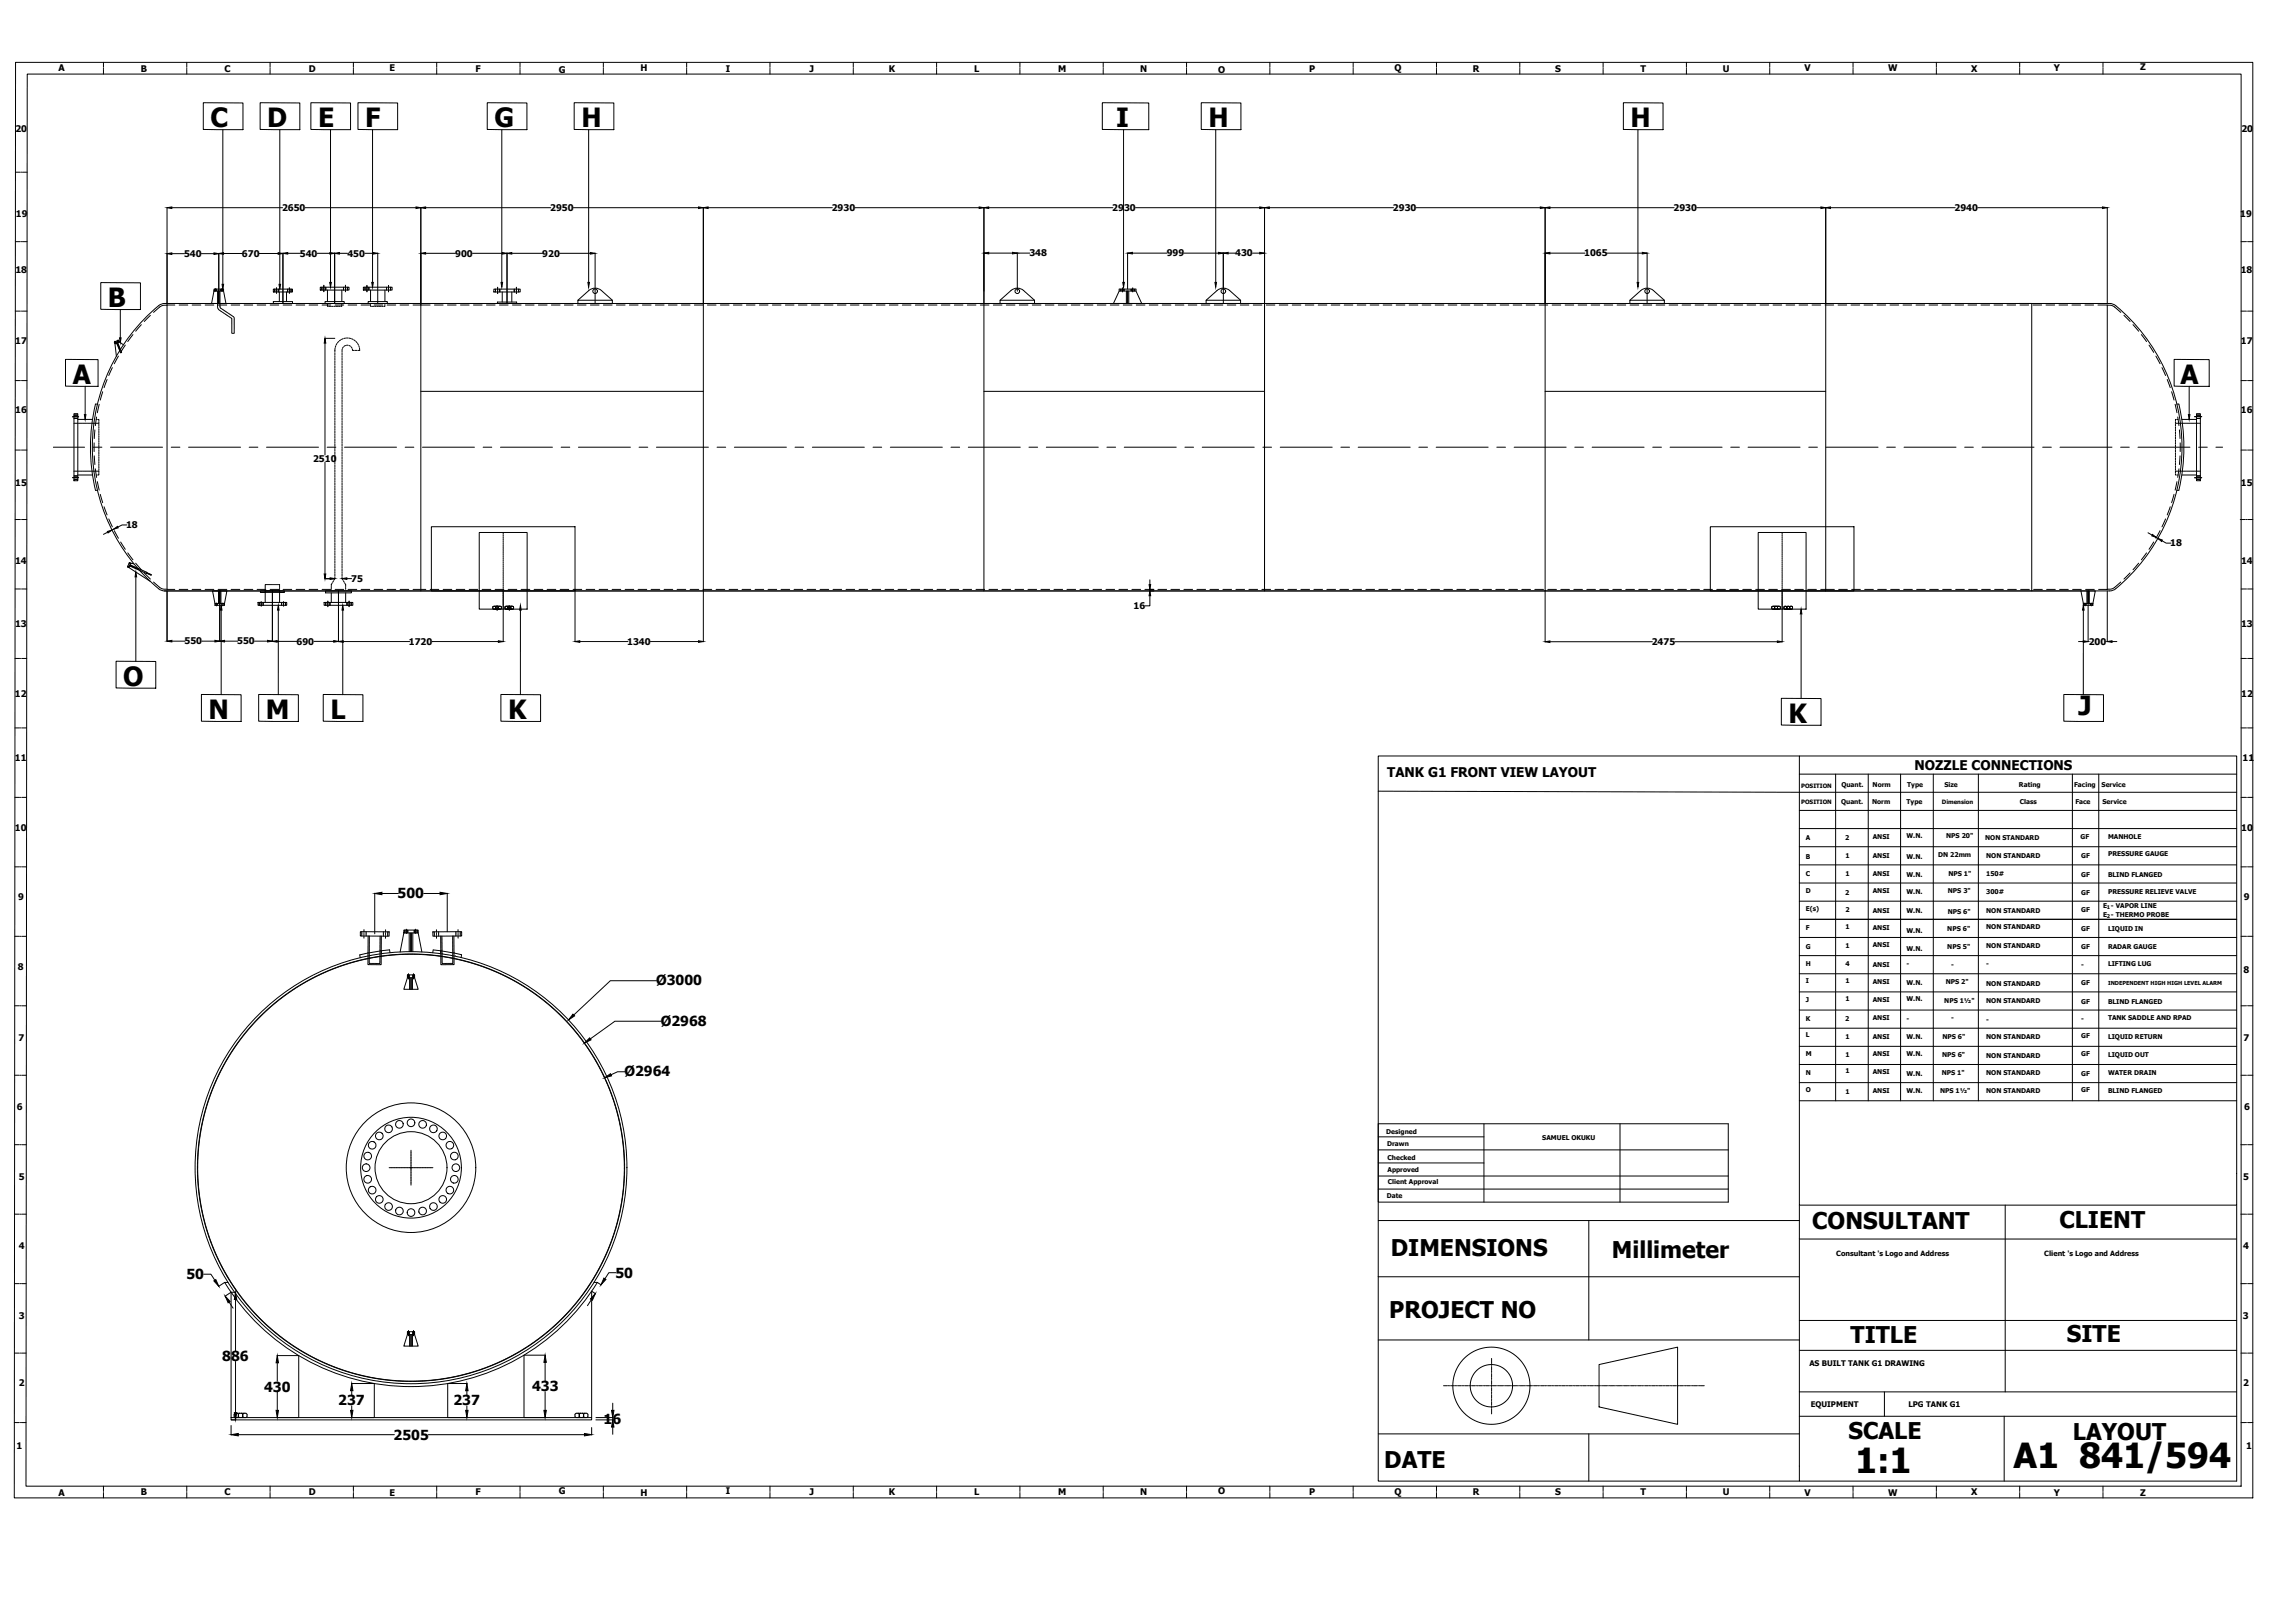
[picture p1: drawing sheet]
<svg xmlns="http://www.w3.org/2000/svg" width="841mm" height="594mm" viewBox="0 0 841 594" stroke-linecap="round" stroke-linejoin="round" font-family="sans-serif">
<defs><g id="words">
<g font-size="12.7">
<text x="679.8" y="539.4">1:1</text>
<text x="737.8" y="537.6">A1 841/594</text>
</g>
<g font-size="9.7">
<text x="77.1" y="46.6">C</text>
<text x="98" y="46.6">D</text>
<text x="116.5" y="46.6">E</text>
<text x="133.8" y="46.6">F</text>
<text x="181.2" y="46.6">G</text>
<text x="213" y="46.6">H</text>
<text x="409.1" y="46.6">I</text>
<text x="442.8" y="46.6">H</text>
<text x="597.5" y="46.6">H</text>
<text x="39.6" y="112.5">B</text>
<text x="26.6" y="140.7">A</text>
<text x="799.1" y="140.7">A</text>
<text x="45.2" y="251.2">O</text>
<text x="76.4" y="263.4">N</text>
<text x="97.4" y="263.4">M</text>
<text x="121.1" y="263.4">L</text>
<text x="186.2" y="263.4">K</text>
<text x="761.7" y="261.8">J</text>
<text x="655.4" y="264.8">K</text>
</g>
<g font-size="8.4">
<text x="754.7" y="449.9">CLIENT</text>
<text x="664.1" y="450.3">CONSULTANT</text>
<text x="509.7" y="460.1">DIMENSIONS</text>
<text x="590.7" y="460.8">Millimeter</text>
<text x="509.1" y="482.6">PROJECT NO</text>
<text x="678.2" y="492">TITLE</text>
<text x="757.4" y="491.4">SITE</text>
<text x="677.4" y="526.9">SCALE</text>
<text x="759.6" y="527.2">LAYOUT</text>
<text x="507.3" y="537.7">DATE</text>
</g>
<g font-size="5.1">
<text x="145.7" y="329.1">500</text>
<text x="240.4" y="360.9">Ø3000</text>
<text x="242.1" y="375.7">Ø2968</text>
<text x="228.8" y="394.2">Ø2964</text>
<text x="225.5" y="468">50</text>
<text x="68.3" y="468.5">50</text>
<text x="81.5" y="498.5">886</text>
<text x="96.8" y="509.7">430</text>
<text x="195" y="509.6">433</text>
<text x="124" y="514.8">237</text>
<text x="166.2" y="514.8">237</text>
<text x="221.2" y="521.4">16</text>
<text x="144.2" y="527.3">2505</text>
</g>
<g font-size="4.9">
<text x="508.3" y="284.5">TANK G1 FRONT VIEW LAYOUT</text>
<text x="701.6" y="282.1">NOZZLE CONNECTIONS</text>
</g>
<g font-size="3.4">
<text x="21.4" y="26.1">A</text>
<text x="51.6" y="26.3">B</text>
<text x="82.3" y="26.4">C</text>
<text x="113.1" y="26.2">D</text>
<text x="142.8" y="26.1">E</text>
<text x="174.2" y="26.2">F</text>
<text x="204.8" y="26.7">G</text>
<text x="234.8" y="26.1">H</text>
<text x="266" y="26.6">I</text>
<text x="296.6" y="26.4">J</text>
<text x="325.7" y="26.5">K</text>
<text x="357" y="26.4">L</text>
<text x="387.8" y="26.4">M</text>
<text x="417.8" y="26.4">N</text>
<text x="446.5" y="26.7">O</text>
<text x="479.7" y="26.5">P</text>
<text x="511.1" y="26.2">Q</text>
<text x="539.8" y="26.3">R</text>
<text x="569.9" y="26.4">S</text>
<text x="601.2" y="26.3">T</text>
<text x="631.3" y="26.5">U</text>
<text x="661.3" y="26.1">V</text>
<text x="692" y="26.1">W</text>
<text x="722.4" y="26.3">X</text>
<text x="752.6" y="26.1">Y</text>
<text x="784.3" y="25.8">Z</text>
<text x="5.7" y="48.3">20</text>
<text x="821.4" y="48.3">20</text>
<text x="103.4" y="77.3">2650</text>
<text x="201.6" y="77.3">2950</text>
<text x="304.8" y="77.3">2930</text>
<text x="407.6" y="77.3">2930</text>
<text x="510.5" y="77.3">2930</text>
<text x="613.3" y="77.3">2930</text>
<text x="716.3" y="77.3">2940</text>
<text x="5.8" y="79.6">19</text>
<text x="821" y="79.6">19</text>
<text x="67.4" y="94.1">540</text>
<text x="88.7" y="94">670</text>
<text x="109.9" y="94">540</text>
<text x="127.3" y="94">450</text>
<text x="166.8" y="94">900</text>
<text x="198.7" y="94">920</text>
<text x="377.2" y="93.9">348</text>
<text x="427.5" y="93.9">999</text>
<text x="452.7" y="93.9">430</text>
<text x="580.5" y="93.9">1065</text>
<text x="5.6" y="100">18</text>
<text x="821.2" y="100">18</text>
<text x="5.6" y="126">17</text>
<text x="821.2" y="126">17</text>
<text x="5.6" y="151.4">16</text>
<text x="821.2" y="151.4">16</text>
<text x="114.7" y="169.2">2510</text>
<text x="5.6" y="177.9">15</text>
<text x="821.2" y="177.9">15</text>
<text x="46.2" y="193.5">18</text>
<text x="795.3" y="200.1">18</text>
<text x="5.5" y="206.7">14</text>
<text x="821.3" y="206.7">14</text>
<text x="128.7" y="213.1">75</text>
<text x="415.4" y="223.1">16</text>
<text x="5.5" y="229.7">13</text>
<text x="821.3" y="229.7">13</text>
<text x="67.6" y="236">550</text>
<text x="86.9" y="236">550</text>
<text x="108.7" y="236.1">690</text>
<text x="149.8" y="236.2">1720</text>
<text x="229.8" y="236.2">1340</text>
<text x="605.3" y="236.2">2475</text>
<text x="765.4" y="236.2">200</text>
<text x="5.5" y="255.4">12</text>
<text x="821.3" y="255.4">12</text>
<text x="5.5" y="278.6">11</text>
<text x="821.8" y="278.6">11</text>
<text x="5.5" y="304.4">10</text>
<text x="821.4" y="304.4">10</text>
<text x="6.6" y="329.6">9</text>
<text x="822.3" y="329.6">9</text>
<text x="6.5" y="355.1">8</text>
<text x="822.1" y="356.5">8</text>
<text x="6.8" y="381.4">7</text>
<text x="822.1" y="381.4">7</text>
<text x="6.2" y="406.5">6</text>
<text x="822.4" y="406.5">6</text>
<text x="6.9" y="432.3">5</text>
<text x="822" y="432.3">5</text>
<text x="7" y="457.6">4</text>
<text x="822.1" y="457.6">4</text>
<text x="7" y="483.2">3</text>
<text x="822" y="483.2">3</text>
<text x="7" y="507.7">2</text>
<text x="822" y="507.7">2</text>
<text x="6" y="530.6">1</text>
<text x="823.1" y="530.6">1</text>
<text x="21.4" y="547.8">A</text>
<text x="51.6" y="547.6">B</text>
<text x="82.3" y="547.5">C</text>
<text x="113.1" y="547.7">D</text>
<text x="142.8" y="547.8">E</text>
<text x="174.2" y="547.7">F</text>
<text x="204.8" y="547.2">G</text>
<text x="234.8" y="547.8">H</text>
<text x="266" y="547.4">I</text>
<text x="296.6" y="547.4">J</text>
<text x="325.7" y="547.4">K</text>
<text x="357" y="547.5">L</text>
<text x="387.8" y="547.5">M</text>
<text x="417.8" y="547.5">N</text>
<text x="446.5" y="547.3">O</text>
<text x="479.7" y="547.4">P</text>
<text x="511.1" y="547.6">Q</text>
<text x="539.8" y="547.6">R</text>
<text x="569.9" y="547.5">S</text>
<text x="601.2" y="547.6">T</text>
<text x="631.3" y="547.4">U</text>
<text x="661.3" y="547.8">V</text>
<text x="692" y="547.8">W</text>
<text x="722.4" y="547.6">X</text>
<text x="752.6" y="547.8">Y</text>
<text x="784.3" y="548.1">Z</text>
</g>
<g font-size="2.8">
<text x="663.1" y="500.2">AS BUILT TANK G1 DRAWING</text>
<text x="663.6" y="515.4">EQUIPMENT</text>
<text x="699.4" y="515.4">LPG TANK G1</text>
</g>
<g font-size="2.6">
<text x="672.9" y="460">Consultant 's Logo and Address</text>
<text x="749.1" y="460">Client 's Logo and Address</text>
</g>
<g font-size="2.4">
<text x="674.8" y="288.1">Quant.</text>
<text x="686.2" y="288.1">Norm</text>
<text x="698.9" y="288.1">Type</text>
<text x="712.5" y="288.1">Size</text>
<text x="739.9" y="288.1">Rating</text>
<text x="760.1" y="288.1">Facing</text>
<text x="770.1" y="288.3">Service</text>
<text x="674.7" y="294.5">Quant.</text>
<text x="686.1" y="294.6">Norm</text>
<text x="698.7" y="294.5">Type</text>
<text x="740.2" y="294.5">Class</text>
<text x="760.6" y="294.5">Face</text>
<text x="770.5" y="294.6">Service</text>
<text x="661.8" y="307.5">A</text>
<text x="676.2" y="307.8">2</text>
<text x="686.3" y="307.3">ANSI</text>
<text x="698.7" y="307">W.N.</text>
<text x="713.2" y="307">NPS 20&quot;</text>
<text x="727.5" y="307.6">NON STANDARD</text>
<text x="762.4" y="307.4">GF</text>
<text x="772.5" y="307.2">MANHOLE</text>
<text x="661.8" y="314.5">B</text>
<text x="676.3" y="314.1">1</text>
<text x="686.3" y="314.3">ANSI</text>
<text x="698.7" y="314.6">W.N.</text>
<text x="710.3" y="314">DN 22mm</text>
<text x="727.9" y="314.2">NON STANDARD</text>
<text x="762.7" y="314.3">GF</text>
<text x="772.5" y="313.6">PRESSURE GAUGE</text>
<text x="661.8" y="320.9">C</text>
<text x="676.3" y="320.7">1</text>
<text x="686.3" y="320.8">ANSI</text>
<text x="698.7" y="321.2">W.N.</text>
<text x="714" y="321">NPS 1&quot;</text>
<text x="727.9" y="321">150#</text>
<text x="762.7" y="321.1">GF</text>
<text x="772.5" y="321.3">BLIND FLANGED</text>
<text x="661.8" y="327.2">D</text>
<text x="676.2" y="327.8">2</text>
<text x="686.3" y="327.1">ANSI</text>
<text x="698.7" y="327.4">W.N.</text>
<text x="713.8" y="327">NPS 3&quot;</text>
<text x="727.9" y="327.4">300#</text>
<text x="762.7" y="327.7">GF</text>
<text x="772.5" y="327.5">PRESSURE RELIEVE VALVE</text>
<text x="661.8" y="333.8">E(s)</text>
<text x="676.3" y="334">2</text>
<text x="686.3" y="334.3">ANSI</text>
<text x="698.7" y="334.3">W.N.</text>
<text x="713.8" y="334.8">NPS 6&quot;</text>
<text x="727.9" y="334.4">NON STANDARD</text>
<text x="762.7" y="334.2">GF</text>
<text x="770.7" y="332.6">E - VAPOR LINE</text>
<text x="661.8" y="340.7">F</text>
<text x="676.3" y="340.3">1</text>
<text x="686.3" y="340.7">ANSI</text>
<text x="698.7" y="341.8">W.N.</text>
<text x="713.6" y="341">NPS 6&quot;</text>
<text x="727.9" y="340.4">NON STANDARD</text>
<text x="762.7" y="340.9">GF</text>
<text x="770.7" y="336">E - THERMO PROBE</text>
<text x="772.5" y="341.1">LIQUID IN</text>
<text x="661.8" y="347.4">G</text>
<text x="676.3" y="347.3">1</text>
<text x="686.3" y="346.8">ANSI</text>
<text x="713.6" y="347.6">NPS 5&quot;</text>
<text x="727.9" y="347.3">NON STANDARD</text>
<text x="762.7" y="347.7">GF</text>
<text x="772.5" y="347.8">RADAR GAUGE</text>
<text x="661.8" y="353.7">H</text>
<text x="676.3" y="353.8">4</text>
<text x="698.7" y="348.2">W.N.</text>
<text x="698.7" y="353.9">-</text>
<text x="727.9" y="353.7">-</text>
<text x="772.5" y="353.9">LIFTING LUG</text>
<text x="686.3" y="354">ANSI</text>
<text x="715.1" y="354.1">-</text>
<text x="762.7" y="354.1">-</text>
<text x="661.8" y="360.2">I</text>
<text x="676.3" y="360.1">1</text>
<text x="686.3" y="360.3">ANSI</text>
<text x="698.7" y="360.8">W.N.</text>
<text x="713.1" y="360.5">NPS 2&quot;</text>
<text x="727.9" y="361">NON STANDARD</text>
<text x="762.7" y="360.6">GF</text>
<text x="661.8" y="366.9">J</text>
<text x="676.3" y="366.8">1</text>
<text x="686.3" y="367.1">ANSI</text>
<text x="698.7" y="366.7">W.N.</text>
<text x="712.5" y="367.2">NPS 1½&quot;</text>
<text x="727.9" y="367.3">NON STANDARD</text>
<text x="762.7" y="367.7">GF</text>
<text x="772.5" y="367.6">BLIND FLANGED</text>
<text x="661.8" y="374">K</text>
<text x="676.2" y="373.9">2</text>
<text x="686.3" y="373.8">ANSI</text>
<text x="698.7" y="373.9">-</text>
<text x="715.1" y="373.7">-</text>
<text x="727.9" y="374.5">-</text>
<text x="762.7" y="374.1">-</text>
<text x="772.5" y="373.7">TANK SADDLE AND RPAD</text>
<text x="661.8" y="379.9">L</text>
<text x="676.3" y="380.7">1</text>
<text x="686.3" y="380.5">ANSI</text>
<text x="698.7" y="380.7">W.N.</text>
<text x="711.8" y="380.7">NPS 6&quot;</text>
<text x="727.9" y="380.5">NON STANDARD</text>
<text x="762.7" y="380.2">GF</text>
<text x="772.5" y="380.5">LIQUID RETURN</text>
<text x="661.8" y="386.6">M</text>
<text x="676.3" y="387.2">1</text>
<text x="686.3" y="386.9">ANSI</text>
<text x="698.7" y="386.9">W.N.</text>
<text x="711.7" y="387.1">NPS 6&quot;</text>
<text x="727.9" y="387.4">NON STANDARD</text>
<text x="762.7" y="386.7">GF</text>
<text x="772.5" y="387.1">LIQUID OUT</text>
<text x="661.8" y="393.6">N</text>
<text x="676.3" y="393.2">1</text>
<text x="686.3" y="393.5">ANSI</text>
<text x="698.7" y="394">W.N.</text>
<text x="711.6" y="393.7">NPS 1&quot;</text>
<text x="727.9" y="393.8">NON STANDARD</text>
<text x="762.7" y="394.1">GF</text>
<text x="772.5" y="393.8">WATER DRAIN</text>
<text x="661.8" y="400">O</text>
<text x="676.3" y="400.7">1</text>
<text x="686.3" y="400.1">ANSI</text>
<text x="698.7" y="400.3">W.N.</text>
<text x="711" y="400.2">NPS 1½&quot;</text>
<text x="727.9" y="400.5">NON STANDARD</text>
<text x="762.7" y="400.1">GF</text>
<text x="772.5" y="400.4">BLIND FLANGED</text>
<text x="508" y="415.3">Designed</text>
<text x="508.3" y="419.7">Drawn</text>
<text x="565.2" y="417.4">SAMUEL OKUKU</text>
<text x="508.5" y="424.7">Checked</text>
<text x="508.5" y="429.4">Approved</text>
<text x="508.6" y="433.8">Client Approval</text>
<text x="508.3" y="438.8">Date</text>
</g>
<g font-size="2.2">
<text x="660.1" y="288.7">POSITION</text>
<text x="660.1" y="294.4">POSITION</text>
<text x="711.6" y="294.5">Dimension</text>
</g>
<text font-size="2" x="772.5" y="360.8">INDEPENDENT HIGH HIGH LEVEL ALARM</text>
<g font-size="1.9">
<text x="772.1" y="333">1</text>
<text x="772.1" y="336.3">2</text>
</g>
</g></defs>
<!-- layer: 0 -->
<g fill="none" stroke="#000" stroke-width=".37">
<path d="M5.7 22.8h819.9v525.8h-820.4zM10 27.1h811.3v517.2h-811.8zM37.9 22.8v1.8M37.9 24.8v.3M37.9 25.4v1.7M68.4 22.8v1.8M68.4 24.8v.3M68.4 25.4v1.7M74.5 37.6l14.5 .1v9.8l-14.5-.1zM95.3 37.6l14.6 .1v9.8l-14.6-.1zM99 22.8v1.8M99 24.8v.3"/>
<path d="M99 25.4v1.7M113.9 37.6l14.6 .1v9.8l-14.6-.1zM129.5 22.8v1.8M129.5 24.8v.3M129.5 25.4v1.7M131.2 37.6l14.5 .1v9.8l-14.5-.1zM160 22.8v1.8M160 24.8v.3M160 25.4v1.7M178.6 37.6l14.5 .1v9.8l-14.5-.1zM190.6 22.8v1.8M190.6 24.8v.3"/>
<path d="M190.6 25.4v1.7M210.4 37.6l14.5 .1v9.8l-14.5-.1zM221.1 22.8v1.8M221.1 24.8v.3M221.1 25.4v1.7M251.6 22.8v1.8M251.6 24.8v.3M251.6 25.4v1.7M282.2 22.8v1.8M282.2 24.8v.3M282.2 25.4v1.7M312.7 22.8v1.8"/>
<path d="M312.7 24.8v.3M312.7 25.4v1.7M343.2 22.8v1.8M343.2 24.8v.3M343.2 25.4v1.7M373.8 22.8v1.8M373.8 24.8v.3M373.8 25.4v1.7M404 37.6l17 .1v9.8l-17-.1zM404.3 22.8v1.8M404.3 24.8v.3M404.3 25.4v1.7"/>
<path d="M434.8 22.8v1.8M434.8 24.8v.3M434.8 25.4v1.7M440.2 37.6l14.5 .1v9.8l-14.5-.1zM465.3 22.8v1.8M465.3 24.8v.3M465.3 25.4v1.7M495.9 22.8v1.8M495.9 24.8v.3M495.9 25.4v1.7M526.4 22.8v1.8M526.4 24.8v.3"/>
<path d="M526.4 25.4v1.7M556.9 22.8v1.8M556.9 24.8v.3M556.9 25.4v1.7M587.5 22.8v1.8M587.5 24.8v.3M587.5 25.4v1.7M594.9 37.6l14.5 .1v9.8l-14.5-.1zM618 22.8v1.8M618 24.8v.3M618 25.4v1.7M648.5 22.8v1.8"/>
<path d="M648.5 24.8v.3M648.5 25.4v1.7M679.1 22.8v1.8M679.1 24.8v.3M679.1 25.4v1.7M709.6 22.8v1.8M709.6 24.8v.3M709.6 25.4v1.7M740.1 22.8v1.8M740.1 24.8v.3M740.1 25.4v1.7M770.7 22.8v1.8"/>
<path d="M770.7 24.8v.3M770.7 25.4v1.7M81.7 47.5v56.6M102.5 47.5v56.6M121.1 47.5v55.9M136.5 47.5v55.9M183.9 47.5v55.9M215.7 47.5v55.9M411.7 47.5v55.9M445.5 47.5v55.9M600.2 47.5v55.9M5.7 63.1h1.7"/>
<path d="M7.7 63.1h.2M8.2 63.1h1.7M61.2 76v139.8M63 76.1h40.6M111.9 76.1h40.6M154.2 76v140.4M156 76.1h45.8M210.1 76.1h45.9M257.7 76v159M259.5 76.1h45.5M313.3 76.1h45.5M360.6 76v140.4"/>
<path d="M362.3 76.1h45.5M416.1 76.1h45.5M463.4 76v140.4M465.2 76.1h45.5M519 76.1h45.5M566.2 76v159.1M568 76.1h45.5M621.8 76.1h45.5M669.1 76v140.4M670.8 76.1h45.7M724.8 76.1h45.7M772.2 76v35.1"/>
<path d="M5.6 88.5h1.8M7.6 88.5h.3M8.2 88.5h1.7M63 92.9h4.6M73.8 92.9h4.6M80.2 92.8v18.3M81.9 92.8h6.9M95 92.8h6.9M103.7 92.7v18.4M105.4 92.8h4.7M116.3 92.8h4.6M122.6 92.7v18.4"/>
<path d="M124.4 92.8h3M133.7 92.8h3M138.4 92.7v18.4M156 92.8h10.9M173.1 92.8h10.9M185.8 92.7v18.4M187.6 92.8h11.2M205.1 92.8h11.2M218.1 92.7v18.4M362.3 92.7h8.7M372.8 92.7h4.6M372.8 92.6v14"/>
<path d="M413.2 92.7v13.2M415 92.7h12.6M433.9 92.7h12.6M448.3 92.7v18.4M450.1 92.7h2.6M459 92.7h2.6M568 92.7h12.8M589 92.7h12.8M603.6 92.7v18.4M821.3 88.5h1.7M823.3 88.5h.3M823.8 88.5h1.8"/>
<path d="M5.6 114h1.7M7.6 114h.3M8.2 114h1.7M36.9 103.5l14.6 .1v9.8l-14.6-.1zM44.1 113.4v10.3M51.8 118.9l-2.1 2.4M55.1 115.5l-2.2 2.2M64.1 111.7l-4.6 .2-3.2 2.5M65.6 111.7h3.2M70.4 111.7h3.2M75.2 111.7h3.1M78.4 106.6l-.9 4.6h5.3l-.9-4.6"/>
<path d="M78.4 105.9h3.5v.7h-3.5zM78.7 105.9v.7M79 105.7v1M79.4 105.9v.7M79.7 112.2v.3M79.7 106.6v4.7M79.7 111.4v.3M79.7 111.8v.2M79.8 112.6v.2M79.9 112.9l.1 .3M79.9 111.7h3.2M80.1 113.3l.1 .2"/>
<path d="M80.1 106.6v4.6M80.3 106.6v4.6M80.3 113.5l.3 .2M80.6 112.2l.1 .4M80.6 106.6v4.7M80.6 111.4v.3M80.6 111.8v.2M80.7 113.8l.2 .1M80.7 112.7l.4 .3M81 105.9v.7M81 114l.2 .2M81.2 113.1l.2 .1"/>
<path d="M81.3 105.7v1M81.3 114.2l.2 .2M81.5 113.3l.2 .1M81.6 114.4l.2 .2M81.7 105.9v.7M81.8 113.5l.3 .2M82 114.6l.2 .2M82.2 113.7l.2 .2M82.3 114.9l.2 .1M82.5 113.9l.2 .2M82.6 115.1l.2 .1M82.8 114.2l.2 .1"/>
<path d="M82.9 115.3l.2 .1M83.1 114.4l.2 .1M83.2 115.5l.2 .1M83.4 114.6l.2 .1M83.5 115.7l.2 .1M83.7 114.8l.3 .1M83.9 115.9l.2 .2M84.1 115l.2 .1M84.2 116.1l.2 .2M84.4 115.2l.2 .2M84.5 116.3l.2 .2M84.7 115.4l.2 .2"/>
<path d="M84.7 111.7h3.2M84.8 116.5l.2 .3M85 117v.2M85 117.3v.3M85 117.7v.3M85 118.1v.3M85 118.5v.2M85 118.9v.2M85 119.2v.3M85 119.6v.3M85 115.6l.2 .2M85.3 115.8l.4 .4"/>
<path d="M85.8 116.3v.5M85.8 116.9v.3M85.8 117.3v.2M85.8 117.7v.2M85.8 118.1v.2M85.8 118.4v.3M85.8 118.8v.3M85.8 119.2v.2M85.8 119.6v.2M85.8 120v.2M89.5 111.7h3.1M94.2 111.7h3.2"/>
<path d="M99 111.7h3.2M100.2 105.9h7v1h-7zM100.2 110.5h7v.7h-7zM100.7 105.9v1M101.3 105.4v2.1M102 105.9v1M102.4 106.9v3.6M103.7 111.7h3.2M105 106.9v3.6M105.4 105.9v1M106 105.4v2.1M106.7 105.9v1"/>
<path d="M108.5 111.7h3.2M113.3 111.7h3.1M117.4 105.2h10.5v1h-10.5zM118 105.2v1M118 111.7h3.2M118.7 104.5v2.4M119.1 110.5h7v.7h-7zM119.4 105.2v1M120 111.8v.4h.3M120 106.2v4.3M120 111.2v.3M120.6 112.2h.6"/>
<path d="M121.5 112.2h.6M122.3 112.2h.6M122.8 111.7h3.2M123.2 112.2h.6M124.1 112.2h.5M125.3 111.8v.4h-.4M125.3 106.2v4.3M125.3 111.2v.3M125.9 105.2v1M126.6 104.5v2.4M127.3 105.2v1M127.6 111.7h3.1"/>
<path d="M132.3 111.7h3.2M133.2 105.2h10.5v1h-10.5zM133.8 105.2v1M134.5 104.5v2.4M134.9 110.5h7v.7h-7zM135.2 105.2v1M135.8 111.8v.4h.3M135.8 106.2v4.3M135.8 111.2v.3M136.4 112.2h.6M137.1 111.7h3.2M137.3 112.2h.6"/>
<path d="M138.1 112.2h.6M139 112.2h.6M139.9 112.2h.5M141.1 111.8v.4h-.4M141.1 106.2v4.3M141.1 111.2v.3M141.7 105.2v1M141.8 111.7h3.2M142.4 104.5v2.4M143.1 105.2v1M146.6 111.7h3.2M151.4 111.7h6.2"/>
<path d="M159.2 111.7h3.2M164 111.7h3.2M168.7 111.7h3.2M173.5 111.7h3.2M178.3 111.7h3.1M181 105.9h9.6v1h-9.6zM181.6 105.9v1M182.3 110.6h7v.6h-7zM182.4 105.2v2.3M183 111.7h3.2M183.1 105.9v1M184 106.9v3.7"/>
<path d="M187.6 106.9v3.7M187.8 111.7h3.2M188.5 105.9v1M189.2 105.2v2.3M190 105.9v1M192.6 111.7h3.1M197.3 111.7h3.2M202.1 111.7h3.2M206.8 111.7h3.2M211.6 111.7h3.2M211.8 110l4-3.6a3.5 3.5 0 0 1 4.6 0l4 3.6M216.4 111.7h3.1"/>
<path d="M221.1 111.7h3.2M221.9 111.2h2.5v-1.2h-12.6v1.2h12.6M225.9 111.7h3.2M230.7 111.7h3.1M235.4 111.7h3.2M240.2 111.7h3.2M244.9 111.7h3.2M249.7 111.7h3.2M254.5 111.7h3.1M259.2 111.7h3.2M264 111.7h3.2M268.8 111.7h3.1"/>
<path d="M273.5 111.7h3.2M278.3 111.7h3.2M283 111.7h3.2M287.8 111.7h3.2M292.6 111.7h3.1M297.3 111.7h3.2M302.1 111.7h3.2M306.9 111.7h3.1M311.6 111.7h3.2M316.4 111.7h3.2M321.1 111.7h3.2M325.9 111.7h3.2"/>
<path d="M330.7 111.7h3.1M335.4 111.7h3.2M340.2 111.7h3.2M345 111.7h3.1M349.7 111.7h3.2M354.5 111.7h3.2M359.2 111.7h3.2M364 111.7h3.2M366.5 110l4-3.6a3.5 3.5 0 0 1 4.6 0l4 3.6M368.8 111.7h3.1M373.5 111.7h3.2M376.7 111.2h2.4v-1.2h-12.6v1.2h12.6"/>
<path d="M378.3 111.7h3.2M383.1 111.7h3.1M387.8 111.7h3.2M392.6 111.7h3.2M397.3 111.7h3.2M402.1 111.7h3.2M406.9 111.7h3.1M410.1 106.6h6.2l2.1 4.6h-10.4zM410.1 106.6v-.7h6.2v.7M410.7 105.9v.7M411.3 105.4v1.5M411.6 111.7h3.2"/>
<path d="M411.9 105.9v.7M412.8 106.6v4.6M413.1 106.6v4.6M413.3 106.6v4.6M413.6 106.6v4.6M414.5 105.9v.7M415.1 105.4v1.5M415.7 105.9v.7M416.4 111.7h3.2M421.2 111.7h3.1M425.9 111.7h3.2M430.7 111.7h3.2"/>
<path d="M435.4 111.7h3.2M440.2 111.7h3.2M442 110l4-3.6a3.5 3.5 0 0 1 4.6 0l4 3.6M445 111.7h3.1M449.7 111.7h3.2M452.2 111.2h2.4v-1.2h-12.6v1.2h12.6M454.5 111.7h3.2M459.3 111.7h3.1M464 111.7h3.2M468.8 111.7h3.2M473.5 111.7h3.2M478.3 111.7h3.2"/>
<path d="M483.1 111.7h3.1M487.8 111.7h3.2M492.6 111.7h3.2M497.4 111.7h3.1M502.1 111.7h3.2M506.9 111.7h3.2M511.6 111.7h3.2M516.4 111.7h3.2M521.2 111.7h3.1M525.9 111.7h3.2M530.7 111.7h3.2M535.5 111.7h3.1"/>
<path d="M540.2 111.7h3.2M545 111.7h3.2M549.7 111.7h3.2M554.5 111.7h3.2M559.3 111.7h3.1M564 111.7h3.2M568.8 111.7h3.2M573.6 111.7h3.1M578.3 111.7h3.2M583.1 111.7h3.2M587.8 111.7h3.2M592.6 111.7h3.2"/>
<path d="M597.3 110l4-3.6a3.5 3.5 0 0 1 4.6 0l4 3.6M597.4 111.7h3.1M602.1 111.7h3.2M606.9 111.7h3.2M607.5 111.2h2.4v-1.2h-12.6v1.2h12.6M611.7 111.7h3.1M616.4 111.7h3.2M621.2 111.7h3.2M625.9 111.7h3.2M630.7 111.7h3.2M635.5 111.7h3.1M640.2 111.7h3.2"/>
<path d="M645 111.7h3.2M649.8 111.7h3.1M654.5 111.7h3.2M659.3 111.7h3.2M664 111.7h3.2M668.8 111.7h3.2M673.6 111.7h3.1M678.3 111.7h3.2M683.1 111.7h3.2M687.9 111.7h3.1M692.6 111.7h3.2M697.4 111.7h3.2"/>
<path d="M702.1 111.7h3.2M706.9 111.7h3.2M711.7 111.7h3.1M716.4 111.7h3.2M721.2 111.7h3.2M726 111.7h3.1M730.7 111.7h3.2M735.5 111.7h3.2M740 111.2h4.5M740.2 111.7h3.2M744.5 111.2v105.2M745 111.7h3.2"/>
<path d="M749.8 111.7h3.1M754.5 111.7h3.2M759.3 111.7h3.2M764.1 111.7h3.1M768.8 111.7l5.2 .2 3.2 2.5M772.2 111.7v104.2M778.3 115.5l2.3 2.2M781.7 118.9l2 2.4M823 114h-1.7M823.3 114h.3M823.8 114h1.8M5.6 139.4h1.7"/>
<path d="M7.6 139.4h.3M8.2 139.4h1.7M24 131.6l11.9 .1v9.8l-11.9-.1zM39.2 139l-1.1 3M41.2 134.6l-1.3 2.9M41.9 125.3l1.6-.7 .3 .7-1.7 .6zM42 125.2v.1M42 125.3l.2 .5M42.1 125l.1 .2M42.1 125.9l.6 4.6M42.2 125.8v.1M42.2 125.3h.1"/>
<path d="M42.3 125.3h.1M42.3 125.3v.1M42.3 125.4v.1M42.3 125.5h.1M42.3 125.5l.1 .1M42.4 125.6h.1M42.4 125.6l.1 .4M42.4 125v.1M42.4 125.1l.3 .5M42.7 125.7h.1M42.7 125.7l1.4 3.3M42.9 124.8l.1 .1"/>
<path d="M43 124.9l.2 .6M43 125.6l1 2.6M43.1 124.6v.1M43.1 125.5l1.1 2.7M43.1 124.7h.1M43.2 124.7v.1M43.2 124.9h.1M43.2 124.9l.1 .1M43.3 125.1h.1M43.3 125.1l.1 .1M43.4 125.2h.1M43.4 125.3h.1"/>
<path d="M43.4 125.3v.1M43.4 130.4l-1.5 2.8M43.4 124.6v.1M43.4 124.7l.3 .6M43.4 125.4h.1M43.5 125.5v.1M43.8 125.3l1.4 1M44.3 128.3v.1M44.3 128.4l.1 .2M44.4 128.6l.1 .2M44.4 129.1l-.1 .1M44.5 128.8v.1"/>
<path d="M44.6 129l-.1 .1M45.9 126.4l-1.6 2.8M48.7 122.6l-1.9 2.5M85 121.9l.1 .2M85 120v.3M85 120.4v.2M85 120.8v.2M85 121.1v.3M85 121.5v.3M85.3 122.1h.2M85.8 121.9l-.2 .2M85.8 120.3v.3"/>
<path d="M85.8 120.7v.3M85.8 121.1v.3M85.8 121.5v.2M119 123.9h3.7M119.1 125.7v40.9M122.7 129.3v.7M122.7 130.3v.6M122.7 131.2v.7M122.7 132.2v.6M122.7 133.1v.7M122.7 134.1v.6M122.7 135v.7"/>
<path d="M122.7 136v.6M122.7 137v.6M122.7 137.9v.6M122.7 138.9v.6M122.7 139.8v.6M122.8 127.6l-.1 1.4M123.1 126.6l-.2 .6M123.5 125.8l-.3 .6M124.1 125.1l-.4 .4M124.9 124.5l-.6 .4M125.3 129.3v.7M125.3 130.3v.6"/>
<path d="M125.3 131.2v.7M125.3 132.2v.6M125.3 133.1v.7M125.3 134.1v.6M125.3 135v.7M125.3 136v.6M125.3 137v.6M125.3 137.9v.6M125.3 138.9v.6M125.3 139.8v.6M125.4 127.9l-.1 1.1M125.7 124.1l-.6 .2"/>
<path d="M125.9 127.1l-.4 .5M126.6 123.8l-.6 .2M126.6 126.5l-.5 .3M126.9 123.8h.7M126.9 126.5h.7M127.9 126.5l.5 .3M127.9 123.8l.6 .2M128.7 127.1l.3 .5M128.8 124.1l.6 .2M129.1 127.9l.1 .4h.7M129.7 124.5l.5 .4M130.2 128.3h.6"/>
<path d="M130.4 125.1l.4 .4M131 125.8l.3 .6M131.5 126.6l.2 .6M131.7 127.6l.1 .7h-.7M784.7 122.6l1.9 2.5M787.5 126.4l1.7 2.7M790.1 130.4l1.5 2.8M792.3 134.6l1.3 2.9M794.2 139l1.1 3M796.7 131.6l12.9 .1v9.8l-12.9-.1zM823 139.4h-1.7M823.3 139.4h.3"/>
<path d="M823.8 139.4h1.8M26.5 152.7h2.3M27.1 151.5h1.4v24.6h-1.4zM27.1 155h.2M27.1 153.3h1.4M27.1 152h1.4M27.5 155h.3M27.9 155h.4M28.4 155h.3M28.5 153.6h5.4M28.9 155h.3M29.4 155h.3"/>
<path d="M29.8 155h.4M30.3 155h.3M30.8 155h.3M31.2 141.5v10.4M31.3 155h.3M31.7 155h.4M32.2 155h.3M32.7 155h.3M33.2 155h.3M33.6 155h.4M34.1 155h.3M34.6 155h.3"/>
<path d="M34.8 157.5l-.3 3.1M35.1 155h.3M35.3 153.6h.3M35.4 152.7l-.5 3.2M35.6 155h.3M35.7 148h-.7a68.2 68.2 0 0 0 0 31.6h.7M35.9 153.6h.3v.6M36 155h.2M36.2 154.5v.6M36.2 155.4v.5M36.2 156.2v.6M36.2 157.1v.6"/>
<path d="M36.2 157.9v.6M36.2 158.8v.6M36.2 159.7v.5M36.3 148.1l-.6 3.1M37.6 143.5l-.9 3M122.7 140.8v.6M122.7 141.7v.6M122.7 142.7v.6M122.7 143.6v.7M122.7 144.6v.6M122.7 145.5v.7M122.7 146.5v.6"/>
<path d="M122.7 147.4v.7M122.7 148.4v.6M122.7 149.3v.7M122.7 150.3v.6M122.7 151.2v.7M122.7 152.2v.6M122.7 153.1v.7M122.7 154.1v.6M122.7 155.1v.6M122.7 156v.6M122.7 157v.6M122.7 157.9v.6"/>
<path d="M122.7 158.9v.6M122.7 159.8v.7M125.3 140.8v.6M125.3 141.7v.6M125.3 142.7v.6M125.3 143.6v.7M125.3 144.6v.6M125.3 145.5v.7M125.3 146.5v.6M125.3 147.4v.7M125.3 148.4v.6M125.3 149.3v.7"/>
<path d="M125.3 150.3v.6M125.3 151.2v.7M125.3 152.2v.6M125.3 153.1v.7M125.3 154.1v.6M125.3 155.1v.6M125.3 156v.6M125.3 157v.6M125.3 157.9v.6M125.3 158.9v.6M125.3 159.8v.7M154.2 143.3h103.5"/>
<path d="M360.6 143.3h102.8M566.2 143.3h102.9M795.8 143.5l.9 3M797.1 148.1l.7 3.1M797.2 155h.2M797.2 154.4v.7M797.2 155.4v.6M797.2 156.3v.7M797.2 157.3v.6M797.2 158.2v.7M797.2 159.2v.6M797.5 153.6h-.3v.5"/>
<path d="M797.6 155h.3M797.7 148h.8a68.2 68.2 0 0 1 0 31.6h-.8M797.9 153.6h.3M798 152.7l.5 3.2M798 155h.4M798.5 155h.3M798.7 157.5l.2 3.1M799 155h.3M799.5 155h.3M799.5 153.6h5.4M800 155h.3M800.4 155h.3"/>
<path d="M800.9 155h.3M801.4 155h.3M801.9 155h.3M802.2 141.5v10.4M802.3 155h.4M802.8 155h.3M803.3 155h.3M803.8 155h.3M804.2 152.6h2.7M804.2 155h.4M804.7 155h.3M804.9 151.5h1.4v24.6h-1.4z"/>
<path d="M804.9 153.3h1.4M804.9 152h1.4M805.2 155h.3M805.7 155h.3M806.1 155h.2M5.6 164.8h1.7M7.6 164.8h.3M8.1 164.8h1.8M19.5 163.8h11.5M26.5 174.9h2.3M27.1 172.6h.2M27.1 174.3h1.4"/>
<path d="M27.1 175.6h1.4M27.5 172.6h.3M27.9 172.6h.4M28.4 172.6h.3M28.5 174h5.4M28.9 172.6h.3M29.4 172.6h.3M29.8 172.6h.4M30.3 172.6h.3M30.8 172.6h.3M31.3 172.6h.3M31.7 172.6h.4"/>
<path d="M32.2 172.6h.3M32.7 172.6h.3M33.2 172.6h.3M33.6 172.6h.4M34.1 172.6h.3M34.2 163.8h3.1M34.5 162.2v3.2M34.5 167l.3 3.1M34.6 172.6h.3M34.9 171.7l.5 3.2M35.1 172.6h.3M35.3 174h.3"/>
<path d="M35.6 172.6h.3M35.7 176.4l.7 3.1M36 172.6h.2M36.2 173.4v.6h-.3M36.2 160.5v.6M36.2 161.4v.5M36.2 162.2v.6M36.2 163.1v.6M36.2 163.9v.6M36.2 164.8v.6M36.2 165.7v.5M36.2 166.5v.6"/>
<path d="M36.2 167.4v.5M36.2 168.2v.6M36.2 169.1v.6M36.2 169.9v.6M36.2 170.8v.6M36.2 171.7v.5M36.2 172.5v.6M40.5 163.8h19.1M62.7 163.8h3.2M69.1 163.8h19M91.3 163.8h3.2M97.7 163.8h19"/>
<path d="M119.1 169.3v40.9M119.9 163.8h3.2M122.7 160.8v.6M122.7 161.7v.7M122.7 162.7v.6M122.7 163.6v.7M122.7 164.6v.6M122.7 165.5v.7M122.7 166.5v.6M122.7 167.4v.7M122.7 168.4v.6M122.7 169.3v.7"/>
<path d="M122.7 170.3v.6M122.7 171.2v.7M122.7 172.2v.6M122.7 173.2v.6M122.7 174.1v.6M122.7 175.1v.6M122.7 176v.6M122.7 177v.6M122.7 177.9v.6M122.7 178.9v.6M122.7 179.8v.7M125.3 160.8v.6"/>
<path d="M125.3 161.7v.7M125.3 162.7v.6M125.3 163.6v.7M125.3 164.6v.6M125.3 165.5v.7M125.3 166.5v.6M125.3 167.4v.7M125.3 168.4v.6M125.3 169.3v.7M125.3 170.3v.6M125.3 171.2v.7M125.3 172.2v.6"/>
<path d="M125.3 173.2v.6M125.3 174.1v.6M125.3 175.1v.6M125.3 176v.6M125.3 177v.6M125.3 177.9v.6M125.3 178.9v.6M125.3 179.8v.7M126.2 163.8h19.1M148.5 163.8h3.1M154.8 163.8h19.1M177 163.8h3.2"/>
<path d="M183.4 163.8h19M205.6 163.8h3.2M212 163.8h19M234.2 163.8h3.2M240.5 163.8h19.1M262.8 163.8h3.1M269.1 163.8h19.1M291.3 163.8h3.2M297.7 163.8h19M319.9 163.8h3.2M326.3 163.8h19M348.5 163.8h3.2"/>
<path d="M354.8 163.8h19.1M377.1 163.8h3.1M383.4 163.8h19.1M405.6 163.8h3.2M412 163.8h19M434.2 163.8h3.2M440.6 163.8h19M462.8 163.8h3.2M469.1 163.8h19.1M491.4 163.8h3.1M497.7 163.8h19.1M519.9 163.8h3.2"/>
<path d="M526.3 163.8h19M548.5 163.8h3.2M554.9 163.8h19M577.1 163.8h3.2M583.4 163.8h19.1M605.7 163.8h3.1M612 163.8h19.1M634.2 163.8h3.2M640.6 163.8h19M662.8 163.8h3.2M669.2 163.8h19M691.4 163.8h3.2"/>
<path d="M697.7 163.8h19.1M720 163.8h3.1M726.3 163.8h19.1M748.6 163.8h3.1M754.9 163.8h19.1M777.1 163.8h3.2M783.5 163.8h19M797.2 173.5v.5h.3M797.2 172.6h.2M797.2 160.1v.7M797.2 161.1v.6M797.2 162.1v.6"/>
<path d="M797.2 163v.6M797.2 164v.6M797.2 164.9v.6M797.2 165.9v.6M797.2 166.8v.6M797.2 167.8v.6M797.2 168.7v.7M797.2 169.7v.6M797.2 170.6v.7M797.2 171.6v.6M797.2 172.5v.7M797.6 172.6h.3"/>
<path d="M797.8 176.4l-.7 3.1M797.9 174h.3M798 172.6h.4M798.5 171.7l-.5 3.2M798.5 172.6h.3M798.9 167l-.2 3.1M799 162.2v3.2M799 172.6h.3M799.5 172.6h.3M799.5 174h5.4M800 172.6h.3M800.4 172.6h.3"/>
<path d="M800.9 172.6h.3M801.4 172.6h.3M801.9 172.6h.3M802.3 172.6h.4M802.8 172.6h.3M803.3 172.6h.3M803.8 172.6h.3M804.2 175h2.7M804.2 172.6h.4M804.7 172.6h.3M804.9 174.3h1.4M804.9 175.6h1.4"/>
<path d="M805.2 172.6h.3M805.7 172.6h.3M805.7 163.8h3.2M806.1 172.6h.2M812.1 163.8h2.4M823 164.8h-1.7M823.3 164.8h.3M823.8 164.8h1.8M5.6 190.3h1.7M7.6 190.3h.2M8.1 190.3h1.7M36.7 181.1l.9 3"/>
<path d="M38.1 185.6l1.1 3M39.5 194.9l-1.6 .8M39.9 190.1l1.3 2.8M41 194.1h.1M41.6 193.8h.1M41.9 194.4l1.5 2.8M44.2 198.5l1.7 2.7M46.5 192.3h-1.8l-1.5 .8M122.7 180.8v.6M122.7 181.7v.7M122.7 182.7v.6M122.7 183.6v.7"/>
<path d="M122.7 184.6v.6M122.7 185.5v.7M122.7 186.5v.6M122.7 187.4v.7M122.7 188.4v.6M122.7 189.3v.7M122.7 190.3v.6M122.7 191.2v.7M122.7 192.2v.6M122.7 193.2v.6M122.7 194.1v.6M122.7 195.1v.6"/>
<path d="M122.7 196v.6M122.7 197v.6M122.7 197.9v.7M122.7 198.9v.6M122.7 199.8v.7M125.3 180.8v.6M125.3 181.7v.7M125.3 182.7v.6M125.3 183.6v.7M125.3 184.6v.6M125.3 185.5v.7M125.3 186.5v.6"/>
<path d="M125.3 187.4v.7M125.3 188.4v.6M125.3 189.3v.7M125.3 190.3v.6M125.3 191.2v.7M125.3 192.2v.6M125.3 193.2v.6M125.3 194.1v.6M125.3 195.1v.6M125.3 196v.6M125.3 197v.6M125.3 197.9v.7"/>
<path d="M125.3 198.9v.6M125.3 199.8v.7M158.1 192.9h52.6v23.5h-52.6zM175.6 195h17.6v28.1h-17.6zM184.4 195v.6M184.4 195.9v.5M184.4 196.6v.5M184.4 197.4v.5M184.4 198.1v.6M184.4 198.9v.5M184.4 199.7v.5M626.8 192.9h52.6v23.5h-52.6z"/>
<path d="M644.3 195h17.6v28.1h-17.6zM653.1 195v.6M653.1 195.9v.5M653.1 196.6v.5M653.1 197.4v.5M653.1 198.1v.6M653.1 198.9v.5M653.1 199.7v.5M787.2 195.1l1.5 .9M789.2 198.5l-1.7 2.7M790.2 196.9h.1M790.8 197.1v.1"/>
<path d="M791.6 194.4l-1.5 2.8M792.3 198.1l1.5 .8h1.8M793.6 190.1l-1.3 2.8M795.3 185.6l-1.1 3M796.7 181.1l-.9 3M822.8 190.3h-1.8M823.1 190.3h.3M823.7 190.3h1.9M5.5 215.7h1.7M7.5 215.7h.3M8.1 215.7h1.7M46.7 207.4l.7 .3"/>
<path d="M46.8 207.6l.4 .2M46.8 202.5l1.9 2.5M46.9 207.3l.4 .2M47.3 206.2l.6 .3M47.3 206.4l.5 .2M47.4 206.1l.5 .2M47.5 207.3l3.8 1.7M47.6 207.1l3.2 1.5M47.7 206.9l2.9 1.3M47.9 206.3l-.5-.2-.7 1.5 .5 .3M49.1 206.5l-1.2-.2-.7 1.6 7.9 5M49.7 206.3l2.1 2.4"/>
<path d="M49.8 211.3v30.9M50.7 208.2l.1 .1M50.9 208.3l.2 .1M51.2 208.4l.2 .1M51.4 209l.2 .1M51.4 208.6h.2M51.7 209.1l.1 .1M51.7 208.7l.3 .1M51.9 209.3h.2M52.1 208.9h.2M52.2 209.4h.1M52.4 209l.4 .2"/>
<path d="M52.4 209.5l.3 .1M52.8 209.6l.2 .1M52.9 209.8l2.2 2.3M52.9 209.2l.2 .1M53.1 209.8h.1M53.2 209.3l.1 .1M53.3 209.9l.2 .1M53.4 209.4l.2 .1M53.7 209.6l.1 .2M53.7 209.9l1.2 .6M53.8 209.9l-.2 .1M53.8 209.7l.5 .3"/>
<path d="M54.3 210l.5 .2M54.9 210.2l.1 .1M54.9 210.5h.2M55 210.3l.5 .3M55.1 210.6h.3M56.3 213.2l3.2 2.5 4.6 .2M60.4 216.4h608.7M60.4 216.4h707.4l-.8 4.6M60.4 216.4l-1-.1a42.1 42.1 0 0 1-11.6-11.4 67.2 67.2 0 0 1 11.1-93.5l1.5-.3 713.6 .2a42.1 42.1 0 0 1 11.6 11.4 67.2 67.2 0 0 1-11.1 93.4l-1.4 .3h-104M61.2 216.4v18.5M65.6 215.9h3.2M70.4 215.9h3.2"/>
<path d="M75.2 215.9h3.1M77.9 216.4h5.2l-.8 5.3h-3.5zM79.9 215.9h3.2M80.1 216.4v4.6M80.4 216.4v4.6M80.5 216.5v18.4M80.6 216.4v4.6M81 216.4v4.6M84.7 215.9h3.2M89.5 215.9h3.1M94.2 215.9h3.2M95.4 217h8.8"/>
<path d="M97.2 217h-1.8v-.6h8.8v.6h-1.7v3.7M97.2 214.5v.2M97.2 214.8v.3M97.2 215.2v.3M97.2 215.6v.3M97.2 216v.2M97.2 216.6v-.2h5.3v.2M97.2 216.8v3.9M97.5 214.1l-.3 .2M97.6 214.1h.2M98 214.1h.2M98.4 214.1h.2"/>
<path d="M98.7 214.1h.3M99 215.9h3.2M99.1 214.1h.3M99.5 214.1h.3M99.8 216.5v18.5M99.9 214.1h.2M100.3 214.1h.2M100.6 214.1h.3M101 214.1h.3M101.4 214.1h.3M101.8 214.1h.2M102.2 214.1l.3 .2"/>
<path d="M102.5 214.5v.2M102.5 214.8v.3M102.5 215.2v.3M102.5 215.6v.3M102.5 216v.2M102.5 216.8v.2M103.7 215.9h3.2M108.5 215.9h3.2M113.3 215.9h3.1M118 215.9h3.2M119 212h3.7M119.2 211.9h1.8"/>
<path d="M119.3 216.4h9.5v.7h-9.5zM121.4 214.7v.6M121.4 215.5v.4M121.4 217.1v3.6M121.7 213.6l-.3 .9M122.2 212.7l-.3 .6M122.7 211.3l-.3 1.2M122.7 200.8v.6M122.7 201.7v.7M122.7 202.7v.6M122.7 203.6v.7M122.7 204.6v.6"/>
<path d="M122.7 205.5v.7M122.7 206.5v.6M122.7 207.4v.7M122.7 208.4v.6M122.7 209.3v.7M122.7 210.3v.6M122.7 211.9v.1M122.8 215.9h3.2M124 216.5v18.5M125.3 211.3l.4 1.2M125.3 200.8v.6M125.3 201.7v.7"/>
<path d="M125.3 202.7v.6M125.3 203.6v.7M125.3 204.6v.6M125.3 205.5v.7M125.3 206.5v.6M125.3 207.4v.7M125.3 208.4v.6M125.3 209.3v.7M125.3 210.3v.6M125.3 211.9v.1M125.8 212.7l.4 .6M126.3 213.6l.4 1.2"/>
<path d="M126.7 215.2v.7M126.7 217.1v3.6M127.1 211.9h1.8M127.6 215.9h3.1M132.3 215.9h3.2M137.1 215.9h3.2M141.8 215.9h3.2M146.6 215.9h3.2M151.4 215.9h4.6M157.6 215.9h3.2M162.4 215.9h3.2M167.2 215.9h3.1"/>
<path d="M171.9 215.9h3.2M176.7 215.9h3.2M181.4 215.9h3.2M184.4 200.4v.5M184.4 201.2v.5M184.4 202v.5M184.4 202.7v.5M184.4 203.5v.5M184.4 204.2v.6M184.4 205v.5M184.4 205.8v.5M184.4 206.5v.5"/>
<path d="M184.4 207.3v.5M184.4 208.1v.5M184.4 208.8v.5M184.4 209.6v.5M184.4 210.3v.5M184.4 211.1v.5M184.4 211.9v.5M184.4 212.6v.5M184.4 213.4v.5M184.4 214.2v.5M184.4 214.9v.5M184.4 215.7v.5"/>
<path d="M184.4 216.4v18.6M186.2 215.9h3.2M191 215.9h3.1M195.7 215.9h3.2M200.5 215.9h3.2M205.3 215.9h3.1M210 215.9h3.2M210.7 215.9v19.1M214.8 215.9h3.2M219.5 215.9h3.2M224.3 215.9h3.2M229.1 215.9h3.1"/>
<path d="M233.8 215.9h3.2M238.6 215.9h3.2M243.4 215.9h3.1M248.1 215.9h3.2M252.9 215.9h3.2M257.6 215.9h3.2M262.4 215.9h3.2M267.2 215.9h3.1M271.9 215.9h3.2M276.7 215.9h3.2M281.5 215.9h3.1M286.2 215.9h3.2"/>
<path d="M291 215.9h3.2M295.7 215.9h3.2M300.5 215.9h3.2M305.3 215.9h3.1M310 215.9h3.2M314.8 215.9h3.2M319.6 215.9h3.1M324.3 215.9h3.2M329.1 215.9h3.2M333.8 215.9h3.2M338.6 215.9h3.2M343.4 215.9h3.1"/>
<path d="M348.1 215.9h3.2M352.9 215.9h3.2M357.7 215.9h3.1M362.4 215.9h3.2M367.2 215.9h3.2M371.9 215.9h3.2M376.7 215.9h3.2M381.5 215.9h3.1M386.2 215.9h3.2M391 215.9h3.2M395.8 215.9h3.1M400.5 215.9h3.2"/>
<path d="M405.3 215.9h3.2M410 215.9h3.2M414.8 215.9h3.2M419.6 215.9h3.3M421.3 216.4h1.6M421.4 218.2v3.7h-1.8M421.4 212.4v1.7M424.3 215.9h3.2M429.1 215.9h3.2M433.9 215.9h3.1M438.6 215.9h3.2M443.4 215.9h3.2"/>
<path d="M448.1 215.9h3.2M452.9 215.9h3.2M457.7 215.9h3.1M462.4 215.9h3.2M467.2 215.9h3.2M472 215.9h3.1M476.7 215.9h3.2M481.5 215.9h3.2M486.2 215.9h3.2M491 215.9h3.2M495.8 215.9h3.1M500.5 215.9h3.2"/>
<path d="M505.3 215.9h3.2M510.1 215.9h3.1M514.8 215.9h3.2M519.6 215.9h3.2M524.3 215.9h3.2M529.1 215.9h3.2M533.9 215.9h3.1M538.6 215.9h3.2M543.4 215.9h3.2M548.2 215.9h3.1M552.9 215.9h3.2M557.7 215.9h3.2"/>
<path d="M562.4 215.9h3.2M567.2 215.9h3.2M572 215.9h3.1M576.7 215.9h3.2M581.5 215.9h3.2M586.3 215.9h3.1M591 215.9h3.2M595.8 215.9h3.2M600.5 215.9h3.2M605.3 215.9h3.2M610.1 215.9h3.1M614.8 215.9h3.2"/>
<path d="M619.6 215.9h3.2M624.4 215.9h3.1M629.1 215.9h3.2M633.9 215.9h3.2M638.6 215.9h3.2M643.4 215.9h3.2M648.2 215.9h3.1M652.9 215.9h3.2M653.1 200.4v.5M653.1 201.2v.5M653.1 202v.5M653.1 202.7v.5"/>
<path d="M653.1 203.5v.5M653.1 204.2v.6M653.1 205v.5M653.1 205.8v.5M653.1 206.5v.5M653.1 207.3v.5M653.1 208.1v.5M653.1 208.8v.5M653.1 209.6v.5M653.1 210.3v.5M653.1 211.1v.5M653.1 211.9v.5"/>
<path d="M653.1 212.6v.5M653.1 213.4v.5M653.1 214.2v.5M653.1 214.9v.5M653.1 215.7v.5M653.1 216.4v18.7M657.7 215.9h3.2M662.5 215.9h3.1M667.2 215.9h5M673.8 215.9h3.2M678.6 215.9h3.1M683.3 215.9h3.2"/>
<path d="M688.1 215.9h3.2M692.9 215.9h3.1M697.6 215.9h3.2M702.4 215.9h3.2M707.1 215.9h3.2M711.9 215.9h3.2M716.7 215.9h3.1M721.4 215.9h3.2M726.2 215.9h3.2M731 215.9h3.1M735.7 215.9h3.2M740.5 215.9h3.2"/>
<path d="M745.2 215.9h3.2M750 215.9h3.2M754.8 215.9h3.1M759.5 215.9h3.2M762.6 216.4l.9 4.6M764.3 215.9h3.2M764.8 216.4v4.6M765.1 216.4v4.6M765.2 216.5v18.5M765.3 216.4v4.6M765.6 216.4v4.6M772.2 216.5v18.5"/>
<path d="M777.2 213.2l-3.2 2.5-4.9 .2M780.6 209.8l-2.3 2.3M783.7 206.3l-2 2.4M786.6 202.5l-1.9 2.5M823 215.7h-1.7M823.3 215.7h.3M823.8 215.7h1.8M63 234.8h4.8M74 234.8h4.8M78.8 221h3.5M79 221v.7M79.4 220.9v1"/>
<path d="M79.7 221v.7M81.1 223.5v30.9M81.3 221v.7M81.7 220.9v1M82 221v.7M82.3 234.8h4.8M93.3 234.8h4.8M94.6 220.7h10.5v1h-10.5zM95 220.7v1M95.7 220.4v1.6M96.4 220.7v1M101.6 234.9h7.2"/>
<path d="M102 223.5v30.9M103.2 220.7v1M103.9 220.4v1.6M104.7 220.7v1M115 234.9h7.3M118.8 220.7h10.5v1h-10.5zM119.4 220.7v1M120.1 220.1v2.1M120.9 220.7v1M125.6 223.5v30.9M125.8 235h24.3M127.2 220.7v1"/>
<path d="M127.9 220.1v2.1M128.7 220.7v1M158.3 235h24.3M180.6 222.7v.1M180.6 222.5v.2M180.6 222.9l.2 .2 .7-.1M181.3 222.1h.8M181.3 223.1h.8M181.5 222.1h-.7l-.2 .4M181.5 222.2l.1 .1M181.6 222.9l-.1 .1M181.6 222.9h.1"/>
<path d="M181.6 222.3v.1M181.6 222.7v.1M181.6 222.4v.3M181.6 222.3v.2M181.7 222.9h.1M181.7 222.9l.1 .2M181.8 222.1l-.1 .2M181.8 223.1h.1M181.9 222.1h-.1M182.1 222.1h.1M182.1 223.1h.1M182.2 221.8v1.8"/>
<path d="M182.6 222.9l-.3 .2h.7M182.7 222.9h.1M182.7 222.3v.1M182.7 222.8h.1M182.7 222.4v.3M182.7 222.3v.2M182.7 222.9l.2 .2 .7-.1M183 222.1h-.7l.4 .2M183.6 222.1h-.6l-.3 .2M183.7 222.2v.1M183.7 222.9v.1M183.7 222.9h.1"/>
<path d="M183.7 222.3v.4M183.7 222.7v.1M185.1 222.9h.1M185.1 222.9l2.8 .2M185.8 222.1h.1M185.8 223.1h.1M185.9 222.1h.1M185.9 223.1h.1M185.9 222.1l.2 .7M186 222.9l-.1 .2M186.1 222.9h.1M186.1 222.8h.1"/>
<path d="M186.2 222.9v.1M186.2 222.2l-.1 .1M186.2 223l.1 .1M186.3 222.1h-.1M186.3 223.1h.1M186.4 222.1h-.1M186.4 223.1h.1M186.5 222.1h-.1M186.6 221.8v1.8M186.8 222.1l.3 .2M187.1 222.9l-.3 .2M187.2 222.8h.1"/>
<path d="M187.2 222.3v.5M187.2 222.9h.1M187.2 222.9l.3 .2M187.5 222.1l-.3 .2M187.9 222.1h-2.6l-.2 .7M187.9 222.1h.1M187.9 223.1h.1M188 222.1h.1M188 223.1h.1M188 222.1l.2 .7M188.2 222.9l-.2 .2M188.2 222.9h.1"/>
<path d="M190.7 223.5v30.9M212.5 235h17.6M238.3 235h17.7M568 235h37.5M613.8 235h37.5M649.3 222.7v.1M649.3 222.5v.2M649.3 222.9h.1M649.3 222.2v.3M649.3 222.9l.4 .2M649.7 222.1l-.4 .1M649.7 222.1l1.6 .1"/>
<path d="M650.1 222.1h.1M650.1 223.1h.1M650.2 222.1l.1 .3M650.3 222.9l-.1 .2M650.3 222.9h.1M650.3 222.8h.1M650.3 222.4v.3M650.4 222.9v.1M650.4 222.2l-.1 .3M650.4 223l.1 .1M650.5 222.1h-.1M650.5 223.1h.1"/>
<path d="M650.6 222.1h-.1M651 222.1h.8l-.4 .1M651.3 222.9l-1.6 .2M651.3 222.2l.1 .1M651.4 222.9h-.1M651.4 222.3v.1M651.4 222.7v.1M651.4 222.4v.3M651.4 222.3v.2M651.4 222.9l.4 .2h-.8M651.8 222.1h.3M652.1 223.1h-.3"/>
<path d="M652.2 222.1h.1M652.2 223.1h.1M652.3 222.1l.1 .6M652.4 222.9l-.1 .2M652.4 222.9h.1M652.4 222.7v.1M653.8 222.9h.1M653.8 222.9l.1 .2M653.9 222.1l-.2 .7M653.9 223.1h.1M654 222.1h-.1M654 222.1l.8 .2"/>
<path d="M654.7 222.9l-.3 .2M654.8 222.9h-.1M654.8 222.3v.5M654.8 222.9l.1 .1M654.9 223l.2 .1M655.7 222.1h-.6l-.3 .2M655.7 223l-.2 .1M655.7 222.2l.1 .1M655.8 222.9l-.1 .1M655.8 222.8h.1M655.8 222.3v.5M655.9 222.9h.1"/>
<path d="M655.9 222.9l.1 .2M656 222.1l-.1 .2M656 223.1h.1M656.1 222.1h-.1M656.1 222.1h.7l.1 .7M656.1 223.1h.1M656.8 222.9l-2.8 .2M656.9 222.9h.1M660 224.9v30.9M761.7 235h1.8M763.5 223.5v30.9M763.5 221v.7h3.5v-.7"/>
<path d="M763.5 221h3.5M763.7 221v.7M764.1 220.9v1M764.4 221v.7M766 221v.7M766.3 220.9v1M766.7 221v.7M774 235h1.7M5.5 241.2h1.7M7.5 241.2h.3M8.1 241.2h1.7M42.5 242.2l14.6 .1v9.8l-14.6-.1z"/>
<path d="M73.8 254.4l14.6 .1v9.7h-14.6zM94.8 254.4l14.5 .1v9.7h-14.5zM118.5 254.4l14.5 .1v9.7h-14.5zM183.6 254.4l14.5 .1v9.7h-14.5zM652.8 255.8l14.5 .1v9.7h-14.5zM756.3 254.4l14.5 .1v9.7h-14.5zM823 241.2h-1.7M823.3 241.2h.3M823.8 241.2h1.8M5.5 266.6h1.7M7.5 266.6h.3M8.1 266.6h1.7"/>
<path d="M659.4 276.9h-154.3v170.1M823 266.6h-1.7M823.3 266.6h.3M823.8 266.6h1.8M5.5 292.1h1.7M7.5 292.1h.2M8 292.1h1.7M505.1 289.8l154.3 .4M823 292.1h-1.7M823.3 292.1h.3M823.8 292.1h1.8M5.4 317.5h1.8"/>
<path d="M7.4 317.5h.3M8 317.5h1.7M823 317.5h-1.7M823.3 317.5h.3M823.8 317.5h1.8M137.3 327.2v14.8M140 327.3h6M155.3 327.3h6M163.9 327.2v14M5.4 342.9h1.7M7.4 342.9h.3M8 342.9h1.7"/>
<path d="M111.6 359.8l-.3 .2M111.8 359.8l-.3 .2M112 359.6l-.2 .1M112.2 359.6l-.3 .2M112.4 359.4l-.2 .1M112.6 359.4l-.2 .1M112.9 359.1l-.3 .2M113.1 359.1l-.3 .2M113.3 358.9l-.3 .1M113.5 358.9l-.3 .2M113.7 358.7l-.3 .1M113.9 358.7l-.3 .1"/>
<path d="M114.1 358.4l-.3 .2M114.3 358.5l-.3 .1M114.5 358.2l-.2 .2M114.7 358.2l-.2 .2M115 358l-.3 .1M115.2 358l-.3 .2M115.4 357.8l-.3 .1M115.6 357.8l-.3 .1M115.8 357.6l-.3 .1M116 357.6l-.3 .1M116.2 357.4l-.2 .1M116.4 357.4l-.2 .1"/>
<path d="M116.7 357.2l-.3 .1M116.9 357.2l-.3 .1M117.1 357l-.3 .1M117.3 357l-.3 .1M117.5 356.7l-.3 .2M117.7 356.8l-.3 .1M118 356.5l-.3 .2M118.2 356.6l-.3 .1M118.4 356.3l-.3 .2M118.6 356.4l-.3 .1M118.8 356.2l-.3 .1M119 356.2l-.3 .1"/>
<path d="M119.3 356l-.3 .1M119.5 356l-.3 .1M119.7 355.8l-.3 .1M119.9 355.8l-.3 .1M120.1 355.6l-.3 .1M120.3 355.6l-.2 .1M120.6 355.4l-.3 .1M120.8 355.4l-.3 .2M121 355.2l-.3 .1M121.2 355.3l-.3 .1M121.5 355l-.3 .2M121.7 355.1l-.3 .1"/>
<path d="M121.9 354.9l-.3 .1M122.1 354.9l-.3 .1M122.3 354.7l-.2 .1M122.6 354.7l-.3 .1M122.8 354.5l-.3 .1M123 354.6l-.3 .1M123.2 354.4l-.3 .1M123.4 354.4l-.3 .1M123.7 354.2l-.3 .1M124.1 354l-.5 .3M124.3 354.1l-.3 .1M124.6 353.9l-.3 .1"/>
<path d="M124.8 353.9l-.3 .1M125 353.7l-.3 .1M125.2 353.8l-.3 .1M125.5 353.6l-.3 .1M125.7 353.6l-.3 .1M125.9 353.4l-.3 .1M126.1 353.4l-.3 .1M126.4 353.3l-.3 .1M126.6 353.3l-.3 .1M126.8 353.1l-.3 .1M127 353.2h-.3M127.3 353l-.3 .1"/>
<path d="M127.5 353l-.3 .1M127.7 352.8l-.3 .1M128 352.9l-.3 .1M128.2 352.7l-.3 .1M128.4 352.7l-.3 .1M128.7 352.6h-.4M128.9 352.6l-.3 .1M129.1 352.4l-.3 .1M129.3 352.5l-.3 .1M129.6 352.3l-.3 .1M129.8 352.3l-.3 .1M130 352.2h-.3"/>
<path d="M130.2 352.2l-.3 .1M130.5 352l-.3 .1M130.7 352.1l-.3 .1M131 351.9l-.4 .1M131.2 352l-.3 .1M131.4 351.8l-.3 .1M131.6 351.9h-.3M131.9 351.7l-.3 .1M132.1 341.2l10.5 .1v1.6l-10.6-.1zM132.1 351.7l-.3 .1M132.3 351.6l-.3 .1M132.6 351.6l-.4 .1"/>
<path d="M132.6 342.1v.2M132.6 342.4v.2M132.6 342.6v.2M132.6 341.2v.2M132.6 341.5v.2M132.6 341.8v.2M132.8 351.5h-.3M133 351.5l-.3 .1M133.3 351.4h-.3M133.4 342.7v.9M133.4 341.7v.2M133.4 342.2v.2"/>
<path d="M133.4 340.5v.9M133.5 351.4l-.3 .1M133.7 351.3h-.3M134 351.3l-.4 .1M134.2 342.1v.2M134.2 342.4v.2M134.2 342.7v.1M134.2 341.2v.2M134.2 341.5v.2M134.2 341.8v.2M134.2 351.2h-.3M134.4 351.2l-.3 .1"/>
<path d="M134.7 351.1h-.3M134.9 351.1l-.3 .1M134.9 342.8v6.2M135 351.1h.3M135.1 351h-.3M135.3 352.7l.2 .2M135.3 352.1v.2M135.3 352.4v.2M135.3 351.5v.2M135.3 351.8v.2M135.3 350.7v.2h.3M135.3 351.2v.2"/>
<path d="M135.3 349.9v.4M135.3 350.4v.2M135.3 348.8v.4M135.3 349.3v.2M135.3 349.6v.2M135.3 348v.2M135.3 348.3v.1M135.3 348.5v.2M135.3 347.4v.2M135.3 347.7v.2M135.3 346.5v.2M135.3 346.8v.2"/>
<path d="M135.3 347.1v.2M135.3 345.7v.2M135.3 346v.2M135.3 346.3v.1M135.3 344.8v.2M135.3 345.1v.2M135.3 345.4v.2M135.3 344v.2M135.3 344.3v.1M135.3 344.5v.2M135.3 343.1v.2M135.3 343.4v.2"/>
<path d="M135.3 343.7v.2M135.3 342.8v.2M135.6 352.9h.2M135.8 350.9l-.3 .1M135.9 352.9h.2M136.1 350.8h-.4M136.2 352.9h.2M136.3 350.8l-.3 .1M136.4 352.9h.2M136.5 350.7h-.3M136.7 352.9h.2M136.8 350.8h-.4"/>
<path d="M137 350.6l-.3 .1M137 352.9h.2M137.2 350.7h-.3M137.3 352.9h.2M137.5 350.5l-.3 .1M137.6 352.9h.2M137.7 350.6h-.3M137.9 352.9h.2M137.9 350.4l-.3 .1M138.2 352.9h.2M138.2 350.5l-.4 .1M138.4 350.4h-.3"/>
<path d="M138.4 352.9h.2M138.6 350.4l-.3 .1M138.7 352.9h.2M138.9 350.3h-.3M139.1 350.4h-.3M139.2 352.7l-.2 .2M139.2 352.4v.2M139.2 351.8v.2M139.2 352.1v.2M139.2 351v.2M139.2 351.2v.2M139.2 351.5v.2"/>
<path d="M139.3 350.4v.2M139.3 350.7v.2M139.3 349.9v.4h.3M139.3 349.3v.2M139.3 349.6v.2M139.3 348.9v.3M139.3 348.6v.2M139.3 347.7v.2M139.3 348v.2M139.3 348.3v.2M139.3 346.9v.1M139.3 347.1v.2"/>
<path d="M139.3 347.4v.2M139.3 346.3v.2M139.3 346.6v.2M139.3 345.4v.2M139.3 345.7v.2M139.3 346v.2M139.3 344.6v.2M139.3 344.9v.1M139.3 345.1v.2M139.3 343.7v.2M139.3 344v.2M139.3 344.3v.2"/>
<path d="M139.3 342.9v.1M139.3 343.1v.2M139.3 343.4v.2M139.3 350.2l-.3 .1M139.7 348.2v5.1h-4.9l.1-4.4M139.7 342.9v6.1M139.8 350.2h-.3M140 350.2l-.3 .1M140.3 350.1h-.3M140.5 342.4v.2M140.5 342.7v.2M140.5 342.1v.2"/>
<path d="M140.5 341.6v.1M140.5 341.8v.2M140.5 341.3v.2M140.5 350.2h-.3M140.8 350l-.4 .1M141 350.1l-.3 .1M141.2 350h-.3M141.3 342.7v1M141.3 342.2v.3M141.3 341.7v.3M141.3 340.5v1M141.5 350.1h-.4"/>
<path d="M141.7 349.9l-.3 .1M141.9 350h-.3M142.1 342.4v.2M142.1 342.7v.2M142.1 342.1v.2M142.1 341.6v.2M142.1 341.9v.1M142.1 341.3v.2M142.2 349.9h-.3M142.4 349.9l-.3 .1M142.7 349.8l-.4 .1M142.9 349.9h-.3"/>
<path d="M142.9 348.9l-.1-1-5.5 .7-5.5 1.1 .2 1.1M143.1 349.8h-.3M143.4 349.9h-.4M143.6 349.7l-.3 .1M143.8 349.8h-.3M144.1 349.7h-.3M144.3 349.8h-.3M144.6 349.6l-.4 .1M144.8 349.7l-.3 .1M145 349.6h-.3M145.3 349.7h-.4M145.5 349.6h-.3"/>
<path d="M145.7 349.7h-.3M146 349.5l-.3 .1M146.2 349.6l-.3 .1M146.5 349.5h-.4M146.7 349.6h-.3M146.9 349.5h-.3M147.2 349.6h-.4M147.4 349.5h-.3M147.6 349.6h-.3M147.9 349.5h-.3M148 340.7h5.3v1h-5.3zM148 341.7l-1.4 7"/>
<path d="M148.1 349.6h-.3M148.4 349.4l-.4 .1M148.4 340.7v1M148.6 349.5h-.3M148.8 349.4h-.3M148.9 340.3v1.6M149.1 349.5h-.4M149.3 358.1l-1.3 4.2h5.3l-1.4-4.2M149.3 358.1v-1h2.6v1M149.3 358.1h2.6M149.3 349.4h-.3M149.4 340.7v1"/>
<path d="M149.4 357.1v1M149.5 349.4h.3M149.5 349.5h-.3M149.7 356.7v1.9M149.9 349.4h.4M149.9 357.1v1M150 341.7v6.9M150 349.5h-.3M150.1 358.1v4.2M150.2 349.5h.3M150.4 349.4h.3M150.5 341.7v6.9"/>
<path d="M150.5 358.1v4.2M150.7 349.5h.3M150.7 358.1v4.2M150.8 341.7v6.9M150.9 349.4h.3M151.1 349.5h.3M151.1 358.1v4.2M151.3 341.7v6.9M151.3 357.1v1M151.4 349.4h.3M151.5 356.7v1.9M151.6 349.5h.3"/>
<path d="M151.8 357.1v1M151.8 340.7v1M151.8 349.4h.4M152.1 349.5h.3M152.3 349.4h.3M152.3 340.3v1.6M152.6 349.5h.3M152.8 349.4h.3M152.9 340.7v1M153 349.6h.4M153.3 341.7l1.3 7M153.3 349.5h.3"/>
<path d="M153.5 349.6h.3M153.7 349.5h.4M154 349.6h.3M154.2 349.5h.3M154.5 349.6h.3M154.7 349.5h.3M154.9 349.6l.4 .1M155.2 349.5l.3 .1M155.4 349.7h.3M155.6 349.6h.4M155.9 349.7h.3M156.1 349.6h.3"/>
<path d="M156.4 349.7l.3 .1M156.6 349.6l.3 .1M156.8 349.8h.4M157.1 349.7h.3M157.3 349.8h.3M157.5 349.7h.4M157.8 349.8l.3 .1M158 349.8h.3M158.3 349.9h.3M158.5 349.8h.3M158.6 349l.2-1.1 5.2 .7 5.2 1.1-.2 1M158.6 341.3l10.6-.1v1.6l-10.6 .1z"/>
<path d="M158.7 349.9l.4 .1M159 349.9h.3M159.2 341.3v.2M159.2 341.6v.2M159.2 341.9v.1M159.2 342.1v.2M159.2 342.4v.2M159.2 342.7v.2M159.2 350h.3M159.4 349.9h.4M159.7 350l.3 .1M159.9 350h.3"/>
<path d="M159.9 340.5v1M159.9 341.7l.1 .3M160 342.2v.3M160 342.7v1M160.2 350.1h.3M160.4 350l.3 .1M160.6 350.2h.3M160.7 341.3v.2M160.7 341.6v.1M160.7 341.8v.2M160.7 342.1v.2M160.7 342.4v.2"/>
<path d="M160.7 342.7v.2M160.9 350.1h.3M161.1 350.2l.3 .1M161.3 350.1l.3 .1M161.5 342.9v6.1M161.5 348.2l.1 5.1h4.8v-4.4M161.6 350.3h.3M161.8 350.2l.3 .1M161.9 342.9v.1M161.9 343.1v.2M161.9 343.4v.2M161.9 343.7v.2"/>
<path d="M161.9 344v.2M161.9 344.3v.2M161.9 344.6v.2M161.9 344.9v.1M161.9 345.1l.1 .2M162 345.4v.2M162 345.7v.2M162 346v.2M162 346.3v.2M162 346.6v.2M162 346.9v.1M162 347.1v.2"/>
<path d="M162 347.4v.2M162 347.7v.2M162 348v.2M162 348.3v.2M162 348.9v.3M162 348.6v.2M162 349.9v.4M162 349.3v.2M162 349.6v.2M162 350.4v.2M162 350.7v.2M162 351v.2"/>
<path d="M162 351.2v.2M162 351.5v.2M162 352.4v.2M162 351.8v.2M162 352.1v.2M162 352.7l.2 .2M162 350.4h.4M162.2 349.3h.1M162.3 350.3h.3M162.3 352.9h.2M162.5 350.4l.3 .1M162.6 352.9h.2"/>
<path d="M162.7 350.4h.4M163 350.5l.3 .1M163.1 352.9h-.2M163.2 352.9h.2M163.2 350.4l.3 .1M163.5 352.9h.1M163.5 350.6h.3M163.7 350.5l.3 .1M163.9 350.7h.3M163.9 352.9h-.2M164 352.9h.2M164.2 350.6h.3"/>
<path d="M164.3 352.9h.2M164.4 350.7l.3 .1M164.6 350.7h.3M164.8 352.9h-.2M164.9 350.8l.3 .1M164.9 352.9h.2M165.1 350.8h.3M165.2 352.9h.2M165.3 350.9l.3 .1M165.6 352.9h-.1M165.8 351l.3 .1M165.9 342.8v.2"/>
<path d="M165.9 343.1v.2M165.9 343.4v.2M165.9 343.7v.2M165.9 344v.2M165.9 344.3v.1M165.9 344.5v.2M165.9 344.8v.2M165.9 345.1v.2M165.9 345.4v.2M165.9 345.7v.2M165.9 346v.2M165.9 346.3v.1"/>
<path d="M165.9 346.5v.2M165.9 346.8v.2M165.9 347.1v.2M165.9 347.4v.2M165.9 347.7v.2M165.9 348v.2M165.9 348.3v.1M165.9 348.5v.2M165.9 348.8v.4M165.9 349.3v.2M165.9 349.6v.2M165.9 349.9v.4"/>
<path d="M165.9 350.4v.2M165.9 350.7v.2h-.3M165.9 350.9v.2M165.9 351.2v.2M165.9 351.5v.2M165.9 351.8v.2M166 352.7l-.3 .2M166 352.1v.2M166 352.4v.2M166 350.9l.3 .1M166.3 351.1l.3 .1M166.3 342.8l.1 6.2"/>
<path d="M166.5 351l.3 .1M166.7 351.2l.3 .1M166.9 350.1h.1M167 351.1l.3 .1M167.1 341.2v.2M167.1 341.5v.2M167.1 341.8v.2M167.1 342.1v.2M167.1 342.4v.2M167.1 342.7v.1M167.2 351.3l.3 .1M167.4 351.2l.3 .1"/>
<path d="M167.7 351.4l.3 .1M167.9 340.5v.9M167.9 341.7v.2M167.9 342.2v.2M167.9 342.7v.9M167.9 351.3l.3 .1M168.1 351.5l.3 .1M168.4 351.4l.3 .1M168.6 351.6l.3 .1M168.7 341.2v.2M168.7 341.5v.2M168.7 341.8v.2"/>
<path d="M168.7 342.1v.2M168.7 342.4v.2M168.7 342.6v.2M168.8 351.6h.3M169.1 351.7l.3 .1M169.3 351.7h.3M169.5 351.8l.3 .1M169.7 351.8l.3 .1M170 352h.3M170.2 351.9l.3 .1M170.4 352.1l.4 .1M170.7 352l.3 .1"/>
<path d="M170.9 352.2l.3 .1M171.1 352.1l.3 .1M171.4 352.3l.3 .1M171.6 352.3l.3 .1M171.8 352.4l.3 .1M172 352.4l.3 .1M172.3 352.6l.3 .1M172.5 352.5l.3 .1M172.7 352.7l.3 .1M173 352.7l.3 .1M173.2 352.8l.3 .1M173.4 352.8l.3 .1"/>
<path d="M173.7 353l.3 .1M173.9 352.9l.3 .1M174.1 353.1l.3 .1M174.3 353.1l.3 .1M174.6 353.3l.3 .1M174.8 353.2l.3 .1M175 353.4l.3 .1M175.2 353.4l.3 .1M175.5 353.6l.3 .1M175.7 353.5l.3 .1M175.9 353.7l.3 .1M176.1 353.7l.3 .1"/>
<path d="M176.4 353.9l.3 .1M176.6 353.8l.3 .1M176.8 354l.3 .1M177 354l.3 .1M177.3 354.2l.3 .1M177.5 354.2l.3 .1M177.7 354.4l.3 .1M177.9 354.3l.3 .1M178.2 354.5l.3 .1M178.4 354.5l.3 .1M178.6 354.7l.3 .1M178.8 354.7l.3 .1"/>
<path d="M179 354.9l.3 .1M179.3 354.8l.3 .2M179.5 355l.3 .2M179.7 355l.3 .1M179.9 355.2l.3 .1M180.1 355.2l.3 .1M180.4 355.4l.3 .1M180.6 355.4l.3 .1M180.8 355.6l.3 .1M181 355.6l.3 .1M181.3 355.8l.2 .1M181.5 355.7l.2 .2"/>
<path d="M181.7 356l.3 .1M181.9 355.9l.3 .2M182.1 356.1l.3 .2M182.3 356.1l.3 .1M182.6 356.3l.3 .2M182.8 356.3l.3 .2M183 356.5l.3 .2M183.2 356.5l.3 .1M183.4 356.7l.3 .2M183.6 356.7l.3 .1M183.9 356.9l.2 .2M184.1 356.9l.2 .2"/>
<path d="M184.3 357.1l.3 .2M184.5 357.1l.3 .2M184.7 357.3l.3 .2M184.9 357.3l.3 .2M185.2 357.6l.2 .1M185.3 357.5l.3 .2M185.6 357.8l.3 .1M185.8 357.8l.3 .1M186 358l.3 .1M186.2 358l.3 .1M186.4 358.2l.3 .1M186.6 358.2l.3 .1"/>
<path d="M186.8 358.4l.3 .2M187 358.4l.3 .2M187.3 358.6l.3 .2M187.5 358.6l.2 .2M187.7 358.9l.3 .1M187.9 358.9l.3 .1M188.1 359.1l.3 .1M188.3 359.1l.3 .1M188.5 359.3l.3 .2M188.7 359.3l.3 .2M188.9 359.6l.3 .1M189.1 359.5l.3 .2"/>
<path d="M189.4 359.8l.2 .1M189.5 359.8l.3 .1M240.5 359.2h-16.8l-13.4 12.6M823 342.9h-1.7M823.3 342.9h.3M823.8 342.9h1.8M5.4 368.4h1.7M7.4 368.4h.3M8 368.4h1.7M88.8 379.7l-.2 .3M88.9 379.7l-.2 .2M89.1 379.3l-.2 .3"/>
<path d="M89.2 379.3l-.2 .3M89.4 379l-.2 .2M89.5 378.9l-.2 .3M89.7 378.6l-.2 .2M89.8 378.6l-.2 .2M90 378.2l-.2 .3M90.1 378.2l-.2 .2M90.3 377.8l-.2 .3M90.4 377.8l-.2 .3M90.6 377.5l-.2 .2M90.7 377.5l-.2 .2M90.9 377.1l-.2 .3"/>
<path d="M91 377.1l-.2 .2M91.2 376.7l-.2 .3M91.3 376.7l-.2 .3M91.5 376.4l-.2 .2M91.6 376.4l-.2 .2M91.8 376l-.2 .3M92 376l-.3 .3M92.1 375.7l-.2 .2M92.3 375.7l-.2 .2M92.4 375.3l-.2 .3M92.6 375.3l-.2 .2M92.8 375l-.3 .2"/>
<path d="M92.9 374.9l-.2 .3M93.1 374.6l-.2 .2M93.2 374.6l-.2 .2M93.4 374.3l-.2 .2M93.6 374.3l-.3 .2M93.7 373.9l-.2 .3M93.9 373.9l-.2 .2M94.1 373.6l-.3 .2M94.2 373.6l-.2 .2M94.4 373.2l-.2 .3M94.5 373.2l-.2 .2M94.7 372.9l-.2 .2"/>
<path d="M94.9 372.9l-.2 .2M95.1 372.5l-.3 .3M95.2 372.5l-.2 .3M95.4 372.2l-.2 .2M95.6 372.2l-.3 .2M95.7 371.9l-.2 .2M95.9 371.9l-.2 .2M96.1 371.5l-.3 .3M96.2 371.5l-.2 .3M96.4 371.2l-.2 .2M96.6 371.2l-.3 .2M96.8 370.9l-.3 .2"/>
<path d="M96.9 370.9l-.2 .2M97.1 370.6l-.2 .2M97.3 370.6l-.3 .2M97.5 370.2l-.3 .3M97.6 370.2l-.2 .2M97.8 369.9l-.2 .2M98 369.9l-.3 .2M98.2 369.6l-.3 .2M98.3 369.6l-.2 .2M98.5 369.3l-.2 .2M98.7 369.3l-.3 .2M98.9 369l-.3 .2"/>
<path d="M99 369l-.2 .2M99.2 368.6l-.2 .3M99.4 368.6l-.3 .2M99.6 368.3l-.3 .2M99.8 368.3l-.3 .2M99.9 368l-.2 .2M100.1 368l-.2 .2M100.3 367.7l-.2 .2M100.5 367.7l-.3 .2M100.7 367.4l-.3 .2M100.8 367.4l-.2 .2M101 367.1l-.2 .2"/>
<path d="M101.2 367.1l-.2 .2M101.4 366.8l-.2 .2M101.6 366.8l-.3 .2M101.8 366.5l-.3 .2M102 366.5l-.3 .2M102.2 366.2l-.3 .2M102.3 366.2l-.2 .2M102.5 365.9l-.2 .2M102.7 365.9l-.2 .2M102.9 365.6l-.2 .2M103.1 365.6l-.3 .2M103.3 365.3l-.3 .2"/>
<path d="M103.5 365.3l-.3 .2M103.7 365.1l-.3 .1M103.8 365.1l-.2 .1M104.1 364.8l-.3 .2M104.2 364.8l-.2 .2M104.4 364.5l-.2 .2M104.6 364.5l-.2 .2M104.8 364.2l-.2 .2M105 364.2l-.3 .2M105.2 363.9l-.3 .2M105.4 363.9l-.3 .2M105.6 363.7l-.3 .1"/>
<path d="M105.8 363.7l-.3 .1M106 363.4l-.3 .2M106.2 363.4l-.3 .2M106.4 363.1l-.3 .2M106.6 363.1l-.3 .2M106.8 362.8l-.3 .2M106.9 362.8l-.2 .2M107.2 362.6l-.3 .2M107.3 362.6l-.2 .2M107.6 362.3l-.3 .2M107.7 362.3l-.2 .2M108 362.1l-.3 .1"/>
<path d="M108.1 362.1l-.2 .1M108.4 361.8l-.3 .2M108.5 361.8l-.2 .2M108.8 361.5l-.3 .2M108.9 361.6l-.2 .1M109.2 361.3l-.3 .2M109.4 361.3l-.3 .2M109.6 361l-.3 .2M109.8 361l-.3 .2M110 360.8l-.3 .2M110.2 360.8l-.3 .2M110.4 360.5l-.3 .2"/>
<path d="M110.6 360.6l-.3 .1M110.8 360.3l-.3 .2M111 360.3l-.3 .2M111.2 360.1l-.3 .1M111.4 360.1l-.3 .1M189.8 360l.2 .2M190 360l.2 .2M190.2 360.3l.3 .1M190.4 360.3l.2 .1M190.6 360.5l.3 .2M190.8 360.5l.3 .2M191 360.8l.3 .1"/>
<path d="M191.2 360.7l.3 .2M191.4 361l.3 .2M191.6 361l.3 .2M191.8 361.3l.3 .1M192 361.2l.3 .2M192.2 361.5l.3 .2M192.4 361.5l.3 .2M192.6 361.8l.3 .1M192.8 361.8l.3 .1M193 362l.3 .2M193.2 362l.3 .2M193.4 362.3l.3 .2"/>
<path d="M193.6 362.3l.3 .1M193.8 362.5l.3 .2M194 362.5l.3 .2M194.2 362.8l.3 .2M194.4 362.8l.3 .2M194.6 363.1l.3 .1M194.8 363.1l.3 .1M195 363.3l.3 .2M195.2 363.3l.2 .2M195.4 363.6l.3 .2M195.6 363.6l.2 .2M195.8 363.9l.2 .2"/>
<path d="M196 363.9l.2 .2M196.2 364.2l.2 .2M196.3 364.2l.3 .1M196.6 364.4l.2 .2M196.7 364.4l.3 .2M196.9 364.7l.3 .2M197.1 364.7l.3 .2M197.3 365l.3 .2M197.5 365l.3 .2M197.7 365.3l.3 .2M197.9 365.3l.2 .2M198.1 365.6l.2 .2"/>
<path d="M198.3 365.6l.2 .2M198.5 365.9l.2 .2M198.6 365.9l.3 .2M198.8 366.2l.3 .2M199 366.2l.3 .2M199.2 366.5l.3 .2M199.4 366.5l.2 .2M199.6 366.8l.2 .2M199.8 366.8l.2 .2M200 367.1l.2 .2M200.1 367.1l.3 .2M200.3 367.4l.3 .2"/>
<path d="M200.5 367.4l.2 .2M200.7 367.7l.2 .2M200.9 367.7l.2 .2M201.1 368l.2 .2M201.2 368l.3 .2M201.4 368.3l.3 .2M201.6 368.3l.2 .2M201.8 368.6l.2 .2M201.9 368.6l.3 .2M202.1 368.9l.3 .2M202.3 368.9l.2 .2M202.5 369.2l.2 .2"/>
<path d="M202.7 369.2l.2 .2M202.9 369.5l.2 .2M203 369.5l.3 .2M203.2 369.8l.2 .3M203.4 369.9l.2 .2M203.6 370.2l.2 .2M203.7 370.2l.3 .2M203.9 370.5l.2 .2M204.1 370.5l.2 .2M204.3 370.8l.2 .2M204.4 370.8l.2 .2M204.6 371.2l.2 .2"/>
<path d="M204.8 371.2l.2 .2M204.9 371.5l.3 .2M205.1 371.5l.2 .2M205.3 371.8l.2 .2M205.4 371.8l.3 .2M205.6 372.1l.3 .3M205.8 372.2l.2 .2M206 372.5l.2 .2M206.1 372.5l.2 .2M206.3 372.8l.2 .2M206.5 372.8l.2 .3M206.6 373.2l.3 .2"/>
<path d="M206.8 373.2l.2 .2M207 373.5l.2 .2M207.1 373.5l.2 .2M207.3 373.8l.2 .3M207.4 373.9l.3 .2M207.6 374.2l.2 .2M207.8 374.2l.2 .2M207.9 374.5l.3 .3M208.1 374.6l.2 .2M208.3 374.9l.2 .2M208.4 374.9l.2 .2M208.6 375.2l.2 .3"/>
<path d="M208.7 375.3l.3 .2M208.9 375.6l.2 .2M209.1 375.6l.2 .2M209.2 376l.2 .2M209.4 376l.2 .2M209.5 376.3l.2 .3M209.7 376.3l.2 .3M209.8 376.7l.3 .2M210 376.7l.2 .2M210.2 377l.2 .3M210.3 377l.2 .3M210.5 377.4l.2 .2"/>
<path d="M210.6 377.4l.2 .3M210.8 377.8l.2 .2M210.9 377.8l.2 .2M211.1 378.1l.2 .3M211.2 378.1l.2 .3M211.4 378.5l.2 .2M211.5 378.5l.2 .3M211.7 378.9l.2 .2M211.8 378.9l.2 .2M212 379.2l.2 .3M212.1 379.3l.2 .2M212.3 379.6l.2 .3"/>
<path d="M212.4 379.6l.2 .3M212.6 380l.1 .3M242.3 374h-17l-9 6.5M821.3 368.4h1.7M823.3 368.4h.3M823.8 368.4h1.8M5.4 393.8h1.7M7.4 393.8h.3M7.9 393.8h1.8M77.4 400l-.1 .3M77.5 400l-.1 .3M77.6 399.5l-.1 .3"/>
<path d="M77.7 399.5l-.1 .3M77.8 399.1l-.2 .3M77.9 399.1l-.1 .3M77.9 398.6l-.1 .3M78 398.6l-.1 .3M78.1 398.2l-.1 .3M78.2 398.2l-.1 .3M78.3 397.8l-.1 .3M78.4 397.7l-.1 .3M78.5 397.3l-.2 .3M78.6 397.3l-.1 .3M78.7 396.9l-.2 .3"/>
<path d="M78.8 396.9l-.1 .3M78.8 396.4l-.1 .3M79 396.4l-.2 .3M79 396l-.1 .3M79.2 396l-.2 .3M79.2 395.6l-.1 .3M79.4 395.6l-.2 .3M79.4 395.1l-.1 .3M79.5 395.1l-.1 .3M79.6 394.7l-.1 .3M79.8 394.7l-.2 .3M79.8 394.3l-.1 .3"/>
<path d="M80 394.3l-.2 .3M80 393.9l-.1 .2M80.2 393.8l-.2 .3M80.2 393.4l-.1 .3M80.4 393.4l-.2 .3M80.4 393l-.1 .3M80.6 393l-.2 .3M80.7 392.6l-.2 .3M80.8 392.5l-.2 .3M80.9 392.1l-.2 .3M81 392.1l-.1 .3M81.1 391.7l-.1 .3"/>
<path d="M81.2 391.7l-.1 .3M81.3 391.3l-.1 .3M81.4 391.3l-.1 .3M81.5 390.9l-.1 .3M81.7 390.9l-.2 .2M81.8 390.5l-.2 .2M81.9 390.4l-.2 .3M82 390l-.2 .3M82.1 390l-.1 .3M82.2 389.6l-.1 .3M82.3 389.6l-.1 .3M82.5 389.2l-.2 .3"/>
<path d="M82.6 389.2l-.2 .3M82.7 388.8l-.2 .3M82.8 388.8l-.1 .3M82.9 388.4l-.1 .3M83.1 388.4l-.2 .2M83.2 388l-.2 .2M83.3 388l-.2 .2M83.4 387.6l-.2 .2M83.5 387.5l-.1 .3M83.7 387.2l-.2 .2M83.8 387.1l-.2 .3M83.9 386.7l-.2 .3"/>
<path d="M84 386.7l-.1 .3M84.2 386.3l-.2 .3M84.3 386.3l-.2 .3M84.4 385.9l-.2 .3M84.5 385.9l-.1 .3M84.7 385.5l-.2 .3M84.8 385.5l-.2 .3M84.9 385.1l-.2 .3M85.1 385.1l-.2 .3M85.2 384.7l-.2 .3M85.3 384.7l-.2 .3M85.4 384.3l-.1 .3"/>
<path d="M85.6 384.3l-.2 .3M85.7 383.9l-.2 .3M85.8 383.9l-.1 .3M86 383.5l-.2 .3M86.1 383.5l-.2 .3M86.2 383.2l-.1 .2M86.4 383.1l-.2 .3M86.5 382.8l-.2 .2M86.7 382.7l-.2 .3M86.8 382.4l-.2 .2M86.9 382.4l-.2 .2M87.1 382l-.2 .2"/>
<path d="M87.2 382l-.2 .2M87.3 381.6l-.1 .3M87.5 381.6l-.2 .2M87.6 381.2l-.2 .3M87.8 381.2l-.2 .3M87.9 380.8l-.2 .3M88.1 380.8l-.2 .3M88.2 380.5l-.2 .2M88.3 380.4l-.2 .3M88.5 380.1l-.2 .2M88.6 380.1l-.2 .2M212.7 380l.2 .3"/>
<path d="M212.8 380.4l.2 .2M213 380.4l.2 .2M213.1 380.8l.2 .2M213.3 380.8l.2 .2M213.4 381.1l.2 .3M213.6 381.2l.1 .2M213.7 381.5l.2 .3M213.8 381.5l.2 .3M214 381.9l.2 .3M214.1 381.9l.2 .3M214.3 382.3l.1 .3M214.4 382.3l.2 .3"/>
<path d="M214.5 382.7l.2 .2M214.7 382.7l.2 .3M214.8 383.1l.2 .2M214.9 383.1l.2 .2M215.1 383.5l.2 .2M215.2 383.5l.2 .2M215.3 383.9l.2 .2M215.5 383.9l.2 .2M215.6 384.3l.2 .2M215.7 384.3l.2 .2M215.9 384.6l.1 .3M216 384.7l.2 .2"/>
<path d="M216.1 385l.2 .3M216.3 385.1l.1 .2M216.4 385.4l.2 .3M216.5 385.5l.2 .2M216.6 385.9l.2 .2M216.8 385.9l.2 .2M216.9 386.3l.2 .2M217 386.3l.2 .2M217.2 386.7l.1 .2M217.3 386.7l.2 .2M217.4 387.1l.2 .2M217.5 387.1l.2 .3"/>
<path d="M217.7 387.5l.1 .2M217.8 387.5l.1 .3M217.9 387.9l.2 .3M218 387.9l.2 .3M218.1 388.3l.2 .3M218.3 388.3l.1 .3M218.4 388.7l.1 .3M218.5 388.7l.2 .3M218.6 389.1l.2 .3M218.7 389.1l.2 .3M218.8 389.5l.2 .3M219 389.5l.1 .3"/>
<path d="M219.1 390l.1 .2M219.2 390l.2 .2M219.3 390.4l.2 .2M219.4 390.4l.2 .3M219.5 390.8l.2 .3M219.7 390.8l.1 .3M219.8 391.2l.1 .3M219.9 391.2l.1 .3M220 391.6l.1 .3M220.1 391.6l.1 .3M220.2 392.1l.1 .2M220.3 392.1l.2 .3"/>
<path d="M220.4 392.5l.2 .3M220.5 392.5l.2 .3M220.6 392.9l.2 .3M220.7 392.9l.2 .3M220.8 393.3l.2 .3M221 393.3l.1 .3M221 393.8l.2 .2M221.2 393.8l.1 .3M221.2 394.2l.2 .3M221.4 394.2l.1 .3M221.4 394.6l.2 .3M221.6 394.6l.1 .3"/>
<path d="M221.6 395.1l.2 .2M221.8 395.1l.1 .3M221.8 395.5l.2 .3M222 395.5l.1 .3M222 395.9l.2 .3M222.2 395.9l.1 .3M222.2 396.4l.2 .2M222.4 396.4l.1 .3M222.4 396.8l.1 .3M222.5 396.8l.2 .3M222.6 397.2l.1 .3M222.7 397.2l.2 .3"/>
<path d="M222.8 397.7l.1 .3M222.9 397.7l.1 .3M223 398.1l.1 .3M223.1 398.1l.1 .3M223.2 398.6l.1 .2M223.3 398.6l.1 .3M223.3 399l.1 .3M223.5 399l.1 .3M223.5 399.4l.1 .3M223.6 399.5l.1 .3M223.7 399.9l.1 .3M223.8 399.9l.1 .3"/>
<path d="M228.9 392.5h-2.6l-2.4 1.2M821.3 393.8h1.7M823.3 393.8h.3M823.8 393.8h1.8M5.3 419.3h1.8M7.4 419.3h.2M7.9 419.3h1.7M72.7 419.8v.4M72.8 419.4l-.1 .3M72.8 418.9v.3M72.8 419.8v.4M72.9 418.4v.3"/>
<path d="M72.9 419.4v.3M72.9 418.9v.3M72.9 418v.3M73 418.4v.3M73 417.5v.3M73.1 417.9l-.1 .4M73.1 417l-.1 .3M73.1 417.5v.3M73.1 416.5v.4M73.2 417l-.1 .3M73.2 416.1v.3M73.2 416.5v.3"/>
<path d="M73.3 415.6l-.1 .3M73.3 416.1v.3M73.4 415.1l-.1 .3M73.4 415.6l-.1 .3M73.4 414.7v.3M73.5 415.1l-.1 .3M73.5 414.2v.3M73.5 414.6v.4M73.6 413.7l-.1 .3M73.6 414.2v.3M73.7 413.3l-.1 .3M73.7 413.7l-.1 .3"/>
<path d="M73.8 412.8l-.1 .3M73.8 413.2l-.1 .4M73.9 412.3l-.1 .3M73.9 412.8l-.1 .3M74 411.8l-.1 .4M74 412.3l-.1 .3M74.1 411.4l-.1 .3M74.1 411.8l-.1 .4M74.2 410.9l-.1 .3M74.2 411.4l-.1 .3M74.3 410.5l-.1 .3M74.3 410.9l-.1 .3"/>
<path d="M74.4 410l-.1 .3M74.4 410.4l-.1 .4M74.5 409.5l-.1 .3M74.5 410l-.1 .3M74.6 409.1l-.1 .3M74.6 409.5l-.1 .3M74.7 408.6l-.1 .3M74.7 409.1l-.1 .3M74.8 408.6l-.1 .3M74.8 408.1l-.1 .3M74.9 408.1v.3M74.9 407.7v.3"/>
<path d="M75.1 407.7l-.1 .3M75.1 407.2l-.1 .3M75.2 407.2l-.1 .3M75.2 406.8l-.1 .3M75.3 406.7l-.1 .4M75.3 406.3l-.1 .3M75.4 406.3l-.1 .3M75.4 405.8v.3M75.6 405.8l-.1 .3M75.6 405.4l-.1 .3M75.7 405.4l-.1 .3M75.7 404.9l-.1 .3"/>
<path d="M75.8 404.9l-.1 .3M75.9 404.5l-.1 .3M76 404.5l-.1 .3M76 404l-.1 .3M76.1 404l-.1 .3M76.2 403.6l-.1 .3M76.3 403.6l-.1 .3M76.3 403.1l-.1 .3M76.4 403.1l-.1 .3M76.4 402.7l-.1 .3M76.6 402.7l-.1 .3M76.6 402.2l-.1 .3"/>
<path d="M76.7 402.2l-.1 .3M76.8 401.8l-.1 .3M76.9 401.8l-.1 .2M76.9 401.3l-.1 .3M77 401.3l-.1 .3M77.1 400.9l-.1 .3M77.2 400.9l-.1 .3M77.2 400.4l-.1 .3M77.4 400.4l-.1 .3M223.8 400.3l.2 .3M224 400.3l.1 .3M224 400.8l.1 .3"/>
<path d="M224.1 400.8l.1 .3M224.2 401.2l.1 .3M224.3 401.2l.1 .3M224.3 401.7l.1 .3M224.4 401.7l.2 .3M224.5 402.1l.1 .3M224.6 402.1l.1 .3M224.6 402.6l.1 .3M224.8 402.6l.1 .3M224.8 403l.1 .3M224.9 403l.1 .3M224.9 403.5l.1 .3"/>
<path d="M225.1 403.5l.1 .3M225.1 403.9l.1 .3M225.2 403.9l.1 .3M225.2 404.4l.1 .3M225.3 404.4l.1 .3M225.4 404.8l.1 .3M225.5 404.9l.1 .3M225.5 405.3l.1 .3M225.6 405.3l.1 .3M225.6 405.8l.1 .3M225.8 405.8v.3M225.8 406.2l.1 .3"/>
<path d="M225.9 406.2l.1 .3M225.9 406.7l.1 .3M226 406.7l.1 .3M226 407.1l.1 .3M226.1 407.1l.1 .3M226.2 407.6v.3M226.3 407.6l.1 .3M226.3 408l.1 .4M226.4 408.1l.1 .3M226.4 408.5l.1 .3M226.5 408.5l.1 .3M226.5 409l.1 .3"/>
<path d="M226.6 409l.1 .3M226.6 409.4l.1 .3M226.7 409.4l.1 .4M226.7 409.9l.1 .3M226.8 410.4l.1 .3M226.8 409.9l.1 .3M226.9 410.8l.1 .3M227 410.4v.3M227 411.3l.1 .3M227.1 410.8v.4M227.1 411.8l.1 .3M227.2 411.3v.3"/>
<path d="M227.2 412.2l.1 .3M227.3 411.8v.3M227.3 412.7l.1 .3M227.4 412.2v.3M227.4 413.2l.1 .3M227.4 412.7l.1 .3M227.5 413.6l.1 .3M227.5 413.2l.1 .3M227.6 414.1l.1 .3M227.6 413.6l.1 .3M227.7 414.6v.3M227.7 414.1l.1 .3"/>
<path d="M227.8 415v.4M227.8 414.6v.3M227.8 415.5l.1 .3M227.9 415v.4M227.9 416l.1 .3M227.9 415.5l.1 .3M228 416.5v.3M228 416l.1 .3M228 416.9l.1 .3M228.1 416.5v.3M228.1 417.4l.1 .3M228.2 416.9v.3"/>
<path d="M228.2 417.9v.3M228.2 417.4l.1 .3M228.2 418.3l.1 .4M228.3 417.9v.3M228.3 418.8v.3M228.3 418.3l.1 .4M228.3 419.3l.1 .3M228.4 419.8v.3M228.4 418.8v.3M228.4 419.3l.1 .3M228.5 419.8v.3M505.1 411.6h128.2v28.7h-128.2z"/>
<path d="M505.1 416.4h38.7M543.8 411.6v28.7M593.7 411.6v28.7M821.2 419.3h1.7M823.5 419.3h-.3M823.8 419.3h1.8M72.3 427v.3M72.3 427.5v.3M72.3 427.9v.3M72.3 428.4v.3M72.4 426.5l-.1 .3M72.4 428.9v.3"/>
<path d="M72.4 429.4v.3M72.4 426v.3M72.4 425.5v.4M72.4 429.8v.3M72.4 425.1v.3M72.4 430.3v.3M72.4 430.8v.3M72.4 424.6v.3M72.4 424.1v.3M72.4 431.3v.3M72.4 427.5v.3M72.4 423.6v.4"/>
<path d="M72.4 431.7l.1 .4M72.4 427v.3M72.4 427.9v.3M72.4 428.4l.1 .3M72.5 428.9v.3M72.5 426.5v.3M72.5 426v.3M72.5 429.4v.3M72.5 423.2v.3M72.5 432.2v.3M72.5 425.5v.4M72.5 429.8v.4"/>
<path d="M72.5 425.1v.3M72.5 430.3v.3M72.5 422.7v.3M72.5 432.7v.3M72.5 424.6v.3M72.5 430.8v.3M72.5 431.3v.3M72.5 424.1v.3M72.5 433.2l.1 .3M72.5 422.2v.3M72.5 423.6v.4M72.5 431.7l.1 .4"/>
<path d="M72.6 421.7l-.1 .4M72.6 433.6v.4M72.6 423.2v.3M72.6 432.2v.3M72.6 432.7v.3M72.6 421.3v.3M72.6 434.1v.3M72.6 422.7v.3M72.6 422.2v.3M72.6 433.2l.1 .3M72.6 434.6l.1 .3M72.6 420.8v.3"/>
<path d="M72.7 421.7l-.1 .4M72.7 433.6v.4M72.7 420.3v.3M72.7 435.1v.3M72.7 421.3v.3M72.7 434.1v.3M72.7 435.5l.1 .3M72.7 420.8v.3M72.7 434.6l.1 .3M72.8 436v.3M72.8 420.3v.3M72.8 435.1v.3"/>
<path d="M72.8 436.5l.1 .3M72.8 435.5l.1 .4M72.9 437v.3M72.9 436v.3M72.9 436.5l.1 .3M72.9 437.4l.1 .3M73 437v.3M73 437.9l.1 .3M73.1 437.4v.3M73.1 438.4v.3M73.1 437.9l.1 .3M73.1 438.8l.1 .4"/>
<path d="M73.2 438.4v.3M73.2 439.3l.1 .3M73.2 438.8l.1 .4M73.3 439.8v.3M73.3 439.3l.1 .3M73.4 439.8v.3M142.6 427.7h.6M143.3 427.7h.1M143.5 427.7h.1M143.7 427.7h.5M144.3 427.7h.1M144.5 427.7h.1"/>
<path d="M144.7 427.7h.4M145.2 427.7h.1M145.4 427.7h.1M145.6 427.7h.5M146.2 427.7h.1M146.4 427.7h.1M146.6 427.7h.4M147.1 427.7h.1M147.3 427.7h.1M147.5 427.7h.5M148.1 427.7h.1M148.3 427.7h.1"/>
<path d="M148.5 427.7h.4M149 427.7h.1M149.2 427.7h.1M149.4 427.7h.5M150 427.7h.1M150.2 427.7h.1M150.4 427.7h.5M150.6 427.1v1.2M150.6 421.3v.6M150.6 422v.1M150.6 422.2v.1M150.6 422.3v.5"/>
<path d="M150.6 422.9v.1M150.6 423.1v.1M150.6 423.3v.5M150.6 423.9v.1M150.6 424.1v.1M150.6 424.3v.4M150.6 424.8v.1M150.6 425v.1M150.6 425.2v.5M150.6 425.8v.1M150.6 426v.1M150.6 426.2v.4"/>
<path d="M150.6 426.7v.1M150.6 426.9v.1M150.6 427.6v.1M150.6 428.4v.1M150.6 428.5v.1M150.6 428.7v.5M150.6 429.3v.1M150.6 429.5v.1M150.6 429.7v.5M150.6 430.3v.1M150.6 430.5h.1M150.6 430.6v.5"/>
<path d="M150.6 431.2v.1M150.6 431.4v.1M150.6 431.6v.5M150.6 432.2v.1M150.6 432.4v.1M150.6 432.5v.5M150.6 433.1v.1M150.6 433.3v.1M150.6 433.5v.6M151 427.7h.1M151.1 427.7h.1M151.3 427.7h.5"/>
<path d="M151.9 427.7h.1M152.1 427.7h.1M152.3 427.7h.5M152.9 427.7h.1M153 427.7h.1M153.2 427.7h.5M153.8 427.7h.1M154 427.7h.1M154.2 427.7h.5M154.8 427.7h.1M155 427.7h.1M155.1 427.7h.5"/>
<path d="M155.7 427.7h.1M155.9 427.7h.1M156.1 427.7h.5M156.7 427.7h.1M156.9 427.7h.1M157 427.7h.5M157.6 427.7h.1M157.8 427.7h.1M158 427.7h.6M227.9 439.7l-.1 .3M227.9 439.2v.3M228 439.7l-.1 .3"/>
<path d="M228 438.8v.3M228 439.2v.3M228.1 438.3l-.1 .3M228.1 438.8v.3M228.1 437.8v.3M228.2 438.3l-.1 .3M228.2 437.3v.4M228.2 437.8v.3M228.2 436.9v.3M228.3 437.3v.4M228.3 436.4v.3M228.4 436.9l-.1 .3"/>
<path d="M228.4 435.9l-.1 .3M228.4 435.4v.4M228.4 436.4v.3M228.4 420.2l.1 .4M228.4 435v.3M228.5 435.9l-.1 .3M228.5 420.7v.3M228.5 434.5v.3M228.5 435.4v.4M228.5 421.2v.3M228.5 434v.3M228.5 420.2l.1 .4"/>
<path d="M228.6 435l-.1 .3M228.6 421.7v.3M228.6 433.5l-.1 .4M228.6 420.7v.3M228.6 422.1v.4M228.6 434.5v.3M228.6 433.1v.3M228.6 421.2v.3M228.6 422.6v.3M228.6 432.6v.3M228.6 434v.3M228.7 423.1v.3"/>
<path d="M228.7 421.7v.3M228.7 432.1l-.1 .3M228.7 433.5l-.1 .4M228.7 423.6v.3M228.7 431.7v.3M228.7 422.1v.4M228.7 424v.4M228.7 433.1v.3M228.7 431.2v.3M228.7 424.5v.3M228.7 422.6v.3M228.7 430.7v.3"/>
<path d="M228.7 432.6v.3M228.7 425l.1 .3M228.7 430.2v.3M228.8 425.5v.3M228.8 423.1v.3M228.8 429.7v.4M228.8 432.1l-.1 .3M228.8 425.9v.4M228.8 429.3v.3M228.8 428.8v.3M228.8 426.9v.3M228.8 426.4v.3"/>
<path d="M228.8 423.6v.3M228.8 427.4v.3M228.8 427.8v.4M228.8 428.3v.3M228.8 431.7v.3M228.8 424v.4M228.8 431.2v.3M228.8 424.5v.3M228.8 430.7v.3M228.8 425l.1 .3M228.9 430.2l-.1 .3M228.9 425.5v.3"/>
<path d="M228.9 429.7v.4M228.9 425.9v.4M228.9 429.3v.3M228.9 428.8v.3M228.9 426.9v.3M228.9 426.4v.3M228.9 427.4v.3M228.9 427.8v.4M228.9 428.3v.3M505.1 421.2h128.2M505.1 425.9h38.7M505.1 430.7h128.2"/>
<path d="M505.1 435.5h128.2M5.3 444.7h1.7M7.3 444.7h.3M7.9 444.7h1.7M73.4 440.3v.3M73.4 440.7l.1 .3M73.5 440.3v.3M73.5 441.2l.1 .3M73.5 440.7l.1 .3M73.6 441.7l.1 .3M73.6 441.2l.1 .3M73.7 442.1v.3"/>
<path d="M73.7 441.7l.1 .3M73.8 442.6v.3M73.8 442.1l.1 .4M73.9 443.1v.3M73.9 442.6v.3M74 443.5v.3M74 443.1v.3M74.1 444v.3M74.1 443.5v.3M74.2 444.5v.3M74.2 444v.3M74.3 444.9v.3"/>
<path d="M74.3 444.5v.3M74.4 445.4v.3M74.4 444.9v.3M74.5 445.9v.3M74.5 445.4v.3M74.6 446.3l.1 .3M74.6 445.9l.1 .3M74.7 446.3l.1 .3M74.7 446.8l.1 .3M74.8 446.8l.1 .3M74.8 447.2l.1 .3M74.9 447.2l.1 .4"/>
<path d="M74.9 447.7l.1 .3M75.1 447.7v.3M75.1 448.2v.3M75.2 448.2l.1 .3M75.2 448.6l.1 .3M75.3 448.6l.1 .3M75.3 449.1l.1 .3M75.4 449.1l.1 .3M75.5 449.5v.3M75.6 449.5l.1 .4M75.6 450l.1 .3M75.7 450l.1 .3"/>
<path d="M75.7 450.4l.1 .4M75.8 450.5l.1 .3M75.9 450.9l.1 .3M76 450.9l.1 .3M76 451.4l.1 .3M76.1 451.4l.1 .3M76.2 451.8v.3M76.3 451.8l.1 .3M76.3 452.3l.1 .3M76.4 452.3l.1 .3M76.4 452.7l.2 .3M76.6 452.7l.1 .3"/>
<path d="M76.6 453.2l.1 .3M76.7 453.2l.1 .3M76.8 453.6l.1 .3M76.9 453.6l.1 .3M76.9 454.1l.1 .3M77 454.1l.1 .3M77.1 454.5l.1 .3M77.2 454.5l.1 .3M77.2 455l.2 .3M77.4 455l.1 .3M77.4 455.4l.1 .3M77.5 455.4l.1 .3"/>
<path d="M77.6 455.8l.1 .3M77.7 455.9l.1 .3M77.8 456.3l.1 .3M77.9 456.3l.1 .3M77.9 456.7l.1 .3M78 456.7l.2 .3M78.1 457.2l.1 .3M78.2 457.2l.1 .3M78.3 457.6l.1 .3M78.4 457.6l.1 .3M78.5 458.1l.1 .3M78.6 458.1l.1 .3"/>
<path d="M78.7 458.5l.1 .3M78.8 458.5l.1 .3M78.8 458.9l.2 .3M79 458.9l.1 .3M79 459.4l.2 .3M79.2 459.4l.1 .3M79.2 459.8l.2 .3M79.4 459.8l.1 .3M221.9 459.7l-.1 .3M222 459.7l-.1 .3M222.1 459.3l-.1 .3M222.2 459.3l-.1 .3"/>
<path d="M222.3 458.9l-.1 .3M222.4 458.9l-.1 .2M222.5 458.4l-.1 .3M222.6 458.4l-.1 .3M222.7 458l-.1 .3M222.8 458l-.1 .3M222.9 457.6l-.2 .2M223 457.5l-.1 .3M223 457.1l-.1 .3M223.2 457.1l-.2 .3M223.2 456.7l-.1 .3M223.3 456.7l-.1 .2"/>
<path d="M223.4 456.2l-.1 .3M223.5 456.2l-.1 .3M223.6 455.8l-.2 .3M223.7 455.8l-.1 .3M223.7 455.3l-.1 .3M223.9 455.3l-.2 .3M223.9 454.9l-.1 .3M224 454.9l-.1 .3M224.1 454.4l-.1 .3M224.2 454.4l-.1 .3M224.2 454l-.1 .3M224.3 454l-.1 .3"/>
<path d="M224.4 453.5l-.1 .3M224.5 453.5l-.1 .3M224.5 453.1l-.1 .3M224.7 453.1l-.1 .3M224.7 452.6l-.1 .3M224.8 452.6l-.1 .3M224.8 452.2l-.1 .3M225 452.2l-.1 .3M225 451.7l-.1 .3M225.1 451.7l-.1 .3M225.1 451.3l-.1 .3M225.3 451.3l-.1 .3"/>
<path d="M225.3 450.8l-.1 .3M225.4 450.8l-.1 .3M225.4 450.4l-.1 .3M225.5 450.4l-.1 .3M225.6 449.9l-.1 .3M225.7 449.9l-.1 .3M225.7 449.5l-.1 .3M225.8 449.5l-.1 .3M225.8 449l-.1 .3M225.9 449v.3M226 448.5l-.1 .4M226.1 448.5l-.1 .3"/>
<path d="M226.1 448.1l-.1 .3M226.2 448.1l-.1 .3M226.2 447.6l-.1 .3M226.3 447.6l-.1 .3M226.3 447.2l-.1 .3M226.4 447.2v.3M226.4 446.7v.3M226.6 446.7l-.1 .3M226.6 446.2l-.1 .4M226.7 446.2l-.1 .3M226.7 445.8l-.1 .3M226.8 445.3l-.1 .3"/>
<path d="M226.8 445.8l-.1 .3M226.9 444.8l-.1 .4M226.9 445.3l-.1 .3M227 444.4l-.1 .3M227 444.8l-.1 .3M227.1 443.9l-.1 .3M227.1 444.4l-.1 .3M227.2 443.5l-.1 .3M227.2 443.9l-.1 .3M227.3 443l-.1 .3M227.3 443.4l-.1 .4M227.4 442.5l-.1 .3"/>
<path d="M227.4 443l-.1 .3M227.5 442l-.1 .4M227.5 442.5l-.1 .3M227.5 441.6v.3M227.6 442l-.1 .4M227.6 441.1v.3M227.7 441.6l-.1 .3M227.7 440.6v.4M227.7 441.1v.3M227.8 440.2l-.1 .3M227.8 440.6v.3M227.9 440.2l-.1 .3"/>
<path d="M821.2 444.7h1.7M823.2 444.7h.3M823.8 444.7h1.8M5.3 470.1h1.7M7.3 470.2h.3M7.9 470.2h1.7M74.6 466.7h2.7l1.4 2.2M79.4 460.2l.2 .3M79.5 460.3l.2 .2M79.6 460.7l.2 .3M79.8 460.7l.1 .3M79.8 461.1l.2 .3"/>
<path d="M80 461.1l.1 .3M80 461.5l.2 .3M80.2 461.5l.1 .3M80.2 462l.2 .2M80.4 462l.1 .3M80.5 462.4l.1 .3M80.6 462.4l.1 .3M80.7 462.8l.1 .3M80.8 462.8l.1 .3M80.9 463.2l.1 .3M81 463.3l.1 .2M81.1 463.7l.1 .2"/>
<path d="M81.2 463.7l.2 .3M81.3 464.1l.2 .3M81.4 464.1l.2 .3M81.5 464.5l.2 .3M81.7 464.5l.1 .3M81.8 464.9l.1 .3M81.9 464.9l.1 .3M82 465.3l.1 .3M82.1 465.4l.2 .2M82.2 465.8l.2 .2M82.3 469.7l-2.2 1.5M82.3 465.8l.2 .3"/>
<path d="M82.4 474.8l2.3-1.5v45.9M82.5 466.2l.1 .2M82.6 466.2l.1 .3M82.7 466.6l.2 .3M82.8 466.6l.2 .3M82.9 467l.2 .3M83.1 467l.1 .3M83.2 467.4l.1 .3M83.3 467.4l.2 .3M83.4 467.8l.2 .3M83.5 467.8l.2 .3M83.6 469.7h-1.3a80.2 80.2 0 0 0 136.6 0h-1.2"/>
<path d="M83.7 468.2l.1 .3M83.8 468.2l.2 .3M83.9 468.6l.2 .3M84 476.9l1.4 2.2M84 468.6l.2 .3M84.2 469l.1 .3M84.3 469.1l.2 .2M84.4 469.4l.2 .3M84.5 469.5l.2 .2M84.7 469.8l.1 .3M84.7 473.3h1.7M84.8 469.9l.2 .2"/>
<path d="M84.9 470.2l.2 .3M85.1 470.3l.1 .2M85.2 470.6l.2 .3M85.3 470.7l.2 .2M85.4 471l.2 .3M85.6 471.1l.2 .2M85.7 471.4l.2 .3M85.8 471.5l.2 .2M86 471.8l.2 .3M86.1 471.8l.2 .3M86.2 472.2l.2 .3M86.3 475.9v18.8"/>
<path d="M86.4 472.2l.2 .3M86.5 472.6l.2 .3M86.7 472.6l.1 .3M86.8 473l.2 .3M86.9 473l.2 .3M87.1 473.4l.2 .3M87.2 473.4l.2 .3M87.3 473.8l.2 .2M87.5 473.8l.2 .2M87.6 474.2l.2 .2M87.8 474.2l.2 .2M87.9 474.5l.2 .3"/>
<path d="M88.1 474.6l.1 .2M88.2 474.9l.2 .3M88.3 474.9l.2 .3M88.5 475.3l.2 .3M88.6 475.3l.2 .3M88.8 475.7l.2 .2M88.9 475.7l.2 .2M89.1 476.1l.2 .2M89.2 476.1l.2 .2M89.4 476.4l.2 .3M89.5 476.4l.2 .3M89.7 476.8l.2 .2"/>
<path d="M89.8 476.8l.2 .3M90 477.2l.2 .2M90.1 477.2l.2 .2M90.3 477.5l.2 .3M90.4 477.5l.2 .3M90.6 477.9l.2 .2M90.7 477.9l.2 .3M90.9 478.3l.2 .2M91 478.3l.2 .2M91.2 478.6l.2 .3M91.3 478.6l.2 .3M91.5 479l.2 .2"/>
<path d="M91.6 479l.3 .2M91.8 479.3l.2 .3M92 479.4l.2 .2M92.1 479.7l.2 .2M92.3 479.7l.2 .3M208.8 480l-.2 .2M209 479.7l-.2 .2M209.2 479.6l-.2 .3M209.3 479.3l-.2 .2M209.5 479.3l-.2 .2M209.6 478.9l-.2 .3M209.8 478.9l-.2 .3"/>
<path d="M210 478.6l-.3 .2M210.1 478.6l-.2 .2M210.3 478.2l-.2 .3M210.4 478.2l-.2 .2M210.6 477.9l-.2 .2M210.7 477.8l-.2 .3M210.9 477.5l-.2 .2M211 477.5l-.2 .2M211.2 477.1l-.2 .3M211.3 477.1l-.2 .2M211.5 476.7l-.2 .3M211.6 476.7l-.2 .3"/>
<path d="M211.8 476.4l-.2 .2M211.9 476.4l-.2 .2M212.1 476l-.2 .2M212.2 476l-.2 .2M212.4 475.6l-.2 .3M212.5 475.6l-.2 .3M212.7 475.2l-.2 .3M212.8 475.2l-.2 .3M212.9 474.9l-.1 .2M213.1 474.9l-.2 .2M213.2 474.5l-.2 .2M213.4 474.5l-.2 .2"/>
<path d="M213.5 474.1l-.2 .3M213.7 474.1l-.2 .2M213.8 473.7l-.2 .3M213.9 473.7l-.2 .3M214.1 473.3l-.2 .3M214.2 473.3l-.2 .3M214.3 472.9l-.1 .3M214.5 472.9l-.2 .3M214.6 472.6l-.2 .2M214.8 472.5l-.2 .3M214.9 472.2l-.2 .2M215 472.2l-.1 .2"/>
<path d="M215.2 471.8l-.2 .2M215.3 471.8l-.2 .2M215.4 471.4l-.1 .2M215.6 471.4l-.2 .2M215.7 471l-.2 .2M215.8 471l-.1 .2M216 470.6l-.2 .3M216.1 470.6l-.2 .2M216.2 470.2l-.2 .3M216.4 470.2l-.2 .2M216.5 469.8l-.2 .3M216.6 469.8l-.2 .2"/>
<path d="M216.7 476l-1.4 2.2M216.7 469.4l-.1 .3M216.9 469.4l-.2 .2M217 469l-.2 .3M217.1 469l-.1 .2M217.2 468.6l-.1 .2M217.4 468.6l-.2 .2M217.5 468.2l-.2 .2M217.6 468.2l-.1 .2M217.7 467.8l-.1 .2M217.9 467.7l-.2 .3M218 467.4l-.2 .2"/>
<path d="M218.1 467.3l-.2 .3M218.2 466.9l-.1 .3M218.2 473.8l-1.4-.9v46.3h-132.1M218.4 466.9l-.2 .3M218.5 466.5l-.2 .3M218.6 466.5l-.2 .3M218.7 466.1l-.2 .3M218.8 466.1l-.1 .3M218.9 465.7l-.1 .3M218.9 469.7l1.4 .9M219.1 465.7l-.2 .3M219.2 465.3l-.2 .3"/>
<path d="M219.3 465.3l-.2 .2M219.4 464.9l-.2 .2M219.5 464.8l-.1 .3M219.6 464.4l-.1 .3M219.7 464.4l-.1 .3M219.8 464l-.1 .3M220 464l-.2 .3M220 463.6l-.1 .3M220.2 463.6l-.2 .3M220.3 463.2l-.2 .3M220.4 463.2l-.2 .2M220.5 462.7l-.2 .3"/>
<path d="M220.6 462.7l-.1 .3M220.7 462.3l-.1 .3M220.8 462.3l-.1 .3M220.9 461.9l-.1 .3M221 461.9l-.1 .3M221.1 461.5l-.1 .3M221.2 461.5l-.1 .2M221.3 461l-.1 .3M221.4 461l-.1 .3M221.5 460.6l-.1 .3M221.6 460.6l-.1 .3M221.7 460.2l-.1 .3"/>
<path d="M221.8 460.2l-.1 .2M225.8 466.1h-2.7l-1.4 2.3M821.2 470.2h1.8M823.2 470.2h.3M823.8 470.1h1.8M5.3 495.6h1.7M7.3 495.6h.3M7.9 495.6h1.7M86.3 498.7v18.7M92.4 480.1l.3 .2M92.6 480.1l.2 .2M92.8 480.4l.2 .3"/>
<path d="M92.9 480.4l.2 .3M93.1 480.8l.2 .2M93.2 480.8l.3 .2M93.4 481.1l.2 .2M93.6 481.1l.2 .3M93.7 481.5l.3 .2M93.9 481.5l.2 .2M94.1 481.8l.2 .2M94.2 481.8l.2 .2M94.4 482.1l.2 .3M94.6 482.2l.2 .2M94.7 482.5l.2 .2"/>
<path d="M94.9 482.5l.2 .2M95.1 482.8l.2 .3M95.2 482.8l.2 .3M95.4 483.2l.2 .2M95.6 483.2l.2 .2M95.7 483.5l.3 .2M95.9 483.5l.2 .2M96.1 483.8l.2 .3M96.2 483.8l.3 .3M96.4 484.2l.2 .2M96.6 484.2l.2 .2M96.8 484.5l.2 .2"/>
<path d="M96.9 484.5l.3 .2M97.1 484.8l.2 .2M97.3 484.8l.2 .2M97.5 485.1l.2 .3M97.6 485.1l.3 .3M97.8 485.5l.2 .2M98 485.5l.2 .2M98.2 485.8l.2 .2M98.3 485.8l.3 .2M98.5 486.1l.3 .2M98.7 486.1l.2 .2M98.9 486.4l.2 .2"/>
<path d="M99 486.4l.3 .2M99.2 486.7l.3 .2M99.4 486.7l.2 .2M99.6 487l.2 .2M99.8 487l.2 .3M99.9 487.4l.3 .2M100.1 487.4l.3 .2M100.3 487.7l.3 .2M100.5 487.7l.2 .2M100.7 488l.2 .2M100.8 488l.3 .2M101 488.3l.3 .2"/>
<path d="M101.2 488.3l.3 .2M101.4 488.6l.3 .2M101.5 496.5h8v22.7h-8M101.6 488.6l.2 .2M101.6 499.1v6.8M101.8 488.9l.2 .2M102 488.9l.2 .2M102.2 489.2l.2 .2M102.3 489.2l.3 .2M102.5 489.5l.3 .2M102.7 489.5l.3 .2M102.9 489.7l.3 .2"/>
<path d="M103.1 489.7l.2 .2M103.3 490l.2 .2M103.5 490l.2 .2M103.7 490.3l.2 .2M103.8 490.3l.3 .2M104.1 490.6l.2 .2M104.2 490.6l.3 .2M104.4 490.9l.3 .2M104.6 490.9l.3 .2M104.8 491.2l.3 .2M105 491.2l.3 .2M105.2 491.4l.3 .2"/>
<path d="M105.4 491.4l.2 .2M105.6 491.7l.3 .2M105.8 491.7l.2 .2M106 492l.3 .2M106.2 492l.2 .2M106.4 492.3l.2 .1M106.6 492.3l.2 .1M106.8 492.5l.2 .2M107 492.5l.2 .2M107.2 492.8l.2 .2M107.4 492.8l.2 .2M107.6 493.1l.2 .1"/>
<path d="M107.7 493.1l.3 .1M108 493.3l.2 .2M108.2 493.3l.2 .2M108.4 493.6l.2 .2M108.5 493.6l.3 .1M108.8 493.8l.2 .2M109 493.8l.2 .2M109.2 494.1l.2 .2M109.4 494.1l.2 .2M109.6 494.3l.2 .2M109.8 494.3l.2 .2M110 494.6l.3 .2"/>
<path d="M110.2 494.6l.2 .1M110.4 494.8l.3 .2M110.6 494.8l.2 .2M110.8 495.1l.3 .1M111 495.1l.3 .1M111.2 495.3l.3 .2M111.4 495.3l.3 .2M111.6 495.6l.3 .1M111.8 495.5l.3 .2M112 495.8l.3 .1M112.2 495.8l.3 .1M112.4 496l.3 .2"/>
<path d="M112.6 496l.3 .2M112.9 496.3l.2 .1M113.1 496.2l.2 .2M113.3 496.5l.3 .1M113.5 496.5l.3 .1M113.7 496.7l.3 .2M113.9 496.7l.3 .1M114.1 496.9l.3 .2M114.3 496.9l.3 .2M114.5 497.2l.3 .1M114.7 497.1l.3 .2M115 497.4l.3 .1"/>
<path d="M115.2 497.4l.2 .1M115.4 497.6l.3 .1M115.6 497.6l.3 .1M115.8 497.8l.3 .1M116 497.8l.3 .1M116.2 498l.3 .2M116.4 498l.3 .1M116.7 498.2l.3 .2M116.9 498.2l.3 .1M117.1 498.4l.3 .2M117.3 498.4l.3 .1M117.5 498.6l.3 .2"/>
<path d="M117.7 498.6l.3 .1M118 498.8l.3 .2M118.2 498.8l.3 .1M118.4 499l.3 .2M118.6 499l.3 .1M118.8 499.2l.3 .2M119 499.2l.3 .1M119.3 499.4l.3 .1M119.5 499.4l.3 .1M119.7 499.6l.3 .1M119.9 499.6l.3 .1M120.1 499.8l.3 .1"/>
<path d="M120.3 499.8l.3 .1M120.6 500l.3 .1M120.8 499.9l.3 .2M149.3 488.8l-1.3 4.2h5.3l-1.4-4.2M149.3 488.8h2.6M149.3 488.8v-1h2.6v1M149.4 487.8v1M149.7 487.3v2M149.9 487.8v1M150.1 488.8v4.2M150.5 488.8v4.2M150.7 488.8v4.2"/>
<path d="M151.1 488.8v4.2M151.3 487.8v1M151.5 487.3v2M151.8 487.8v1M180.5 499.9l-.3 .1M180.7 499.9l-.3 .2M181 499.7l-.3 .1M181.2 499.8l-.3 .1M181.4 499.5l-.3 .2M181.6 499.6l-.3 .1M181.8 499.4l-.2 .1M182 499.4l-.2 .1"/>
<path d="M182.3 499.2l-.3 .1M182.5 499.2l-.3 .1M182.7 499l-.3 .1M182.9 499l-.3 .1M183.1 498.8l-.2 .1M183.3 498.8l-.2 .1M183.6 498.6l-.3 .1M183.8 498.6l-.3 .1M184 498.4l-.3 .1M184.2 498.4l-.3 .1M184.4 498.2l-.2 .1M184.6 498.2l-.2 .1"/>
<path d="M184.9 498l-.3 .1M185.1 498l-.3 .1M185.3 497.7l-.3 .2M185.5 497.8l-.3 .1M185.7 497.5l-.3 .2M185.9 497.6l-.3 .1M186.2 497.3l-.3 .2M186.3 497.3l-.2 .2M186.6 497.1l-.3 .1M186.8 497.1l-.3 .2M187 496.9l-.3 .1M187.2 496.9l-.3 .1"/>
<path d="M187.4 496.7l-.3 .1M187.6 496.7l-.3 .1M187.8 496.4l-.2 .2M188 496.4l-.3 .2M188.3 496.2l-.3 .2M188.4 496.2l-.2 .2M188.7 496l-.3 .1M188.9 496l-.3 .1M189.1 495.7l-.3 .2M189.3 495.7l-.3 .2M189.5 495.5l-.3 .2M189.7 495.5l-.3 .2"/>
<path d="M189.9 495.3l-.3 .1M190.1 495.3l-.3 .1M190.3 495l-.2 .2M190.5 495l-.3 .2M190.7 494.8l-.2 .1M190.9 494.8l-.3 .2M191.1 494.5l-.2 .2M191.3 494.5l-.2 .2M191.5 494.3l-.2 .2M191.7 494.3l-.2 .2M191.9 494l-.2 .2M192.1 494l-.2 .2"/>
<path d="M192.4 493.8l-.3 .1M192.5 493.8l-.2 .2M192.8 493.5l-.3 .2M192.9 493.5l-.2 .2M193.2 493.3l-.3 .1M193.3 493.3l-.2 .1M193.6 493l-.3 .2M193.7 493l-.2 .2M194 492.7l-.3 .2M194.4 492.5l-.5 .4M194.5 492.5l-.2 .2M194.7 492.2l-.2 .2"/>
<path d="M194.9 492.2l-.2 .2M195.1 491.9l-.2 .2M195.3 491.9l-.2 .2M195.5 491.7l-.2 .1M195.7 491.7l-.3 .2M195.9 491.4l-.2 .2M196.1 491.4l-.3 .2M196.3 491.1l-.3 .2M196.5 491.1l-.3 .2M196.7 490.8l-.3 .2M196.9 490.8l-.3 .2M197.1 490.6l-.3 .1"/>
<path d="M197.3 490.6l-.3 .1M197.5 490.3l-.3 .2M197.6 490.3l-.2 .2M197.8 490l-.2 .2M198 490l-.2 .2M198.2 489.7l-.2 .2M198.4 489.7l-.3 .2M198.6 489.4l-.3 .2M198.8 489.4l-.3 .2M199 489.1l-.3 .2M199.1 489.1l-.2 .2M199.3 488.8l-.2 .2"/>
<path d="M199.5 488.8l-.2 .2M199.7 488.5l-.2 .2M199.8 499v6.8M199.9 496.3h-7.9v22.9h7.9M199.9 488.5l-.3 .2M200.1 488.2l-.3 .2M200.3 488.2l-.3 .2M200.4 487.9l-.2 .2M200.6 487.9l-.2 .2M200.8 487.6l-.2 .2M201 487.6l-.3 .2M201.2 487.3l-.3 .2"/>
<path d="M201.3 487.3l-.2 .2M201.5 487l-.2 .2M201.7 487l-.2 .2M201.9 486.7l-.2 .2M202.1 486.7l-.3 .2M202.3 486.4l-.3 .2M202.4 486.4l-.2 .2M202.6 486.1l-.2 .2M202.8 486l-.3 .3M203 485.7l-.3 .2M203.1 485.7l-.2 .2M203.3 485.4l-.2 .2"/>
<path d="M203.5 485.4l-.2 .2M203.7 485.1l-.3 .2M203.8 485.1l-.2 .2M204 484.8l-.2 .2M204.2 484.8l-.2 .2M204.4 484.4l-.3 .3M204.5 484.4l-.2 .3M204.7 484.1l-.2 .2M204.9 484.1l-.3 .2M205.1 483.8l-.3 .2M205.2 483.8l-.2 .2M205.4 483.5l-.2 .2"/>
<path d="M205.6 483.4l-.3 .3M205.7 483.1l-.2 .2M205.9 483.1l-.2 .2M206.1 482.8l-.2 .2M206.2 482.8l-.2 .2M206.4 482.4l-.2 .3M206.6 482.4l-.3 .3M206.7 482.1l-.2 .2M206.9 482.1l-.2 .2M207.1 481.8l-.2 .2M207.2 481.7l-.2 .3M207.4 481.4l-.2 .2"/>
<path d="M207.6 481.4l-.3 .2M207.7 481.1l-.2 .2M207.9 481l-.2 .3M208.1 480.7l-.3 .2M208.2 480.7l-.2 .2M208.4 480.4l-.2 .2M208.5 480.3l-.2 .3M208.7 480l-.2 .2M821.2 495.6h1.8M823.3 495.6h.2M825.6 495.6h-1.8M84.7 519.2v.8h132.1v-.8"/>
<path d="M85.8 518.7l.1-.8 .4-.3h3.7l.5 .3v.8M85.8 518.7l.5 .5h3.7l.5-.5M86.8 517.6l.6 .6M86.8 519.2l.6-.5 .5 .5M87.4 518.2v.5M87.9 517.6l-.5 .6M88.4 517.6l.6 .6M88.4 519.2l.6-.5 .5 .5M88.9 518.2v.5M89.5 517.6l-.5 .6M101.6 509.8v6.8M121 500.2l.3 .1"/>
<path d="M121.2 500.1l.3 .1M121.5 500.3l.3 .2M121.7 500.3l.3 .1M121.9 500.5l.3 .1M122.1 500.5l.3 .1M122.3 500.7l.3 .1M122.6 500.6l.3 .2M122.8 500.9l.3 .1M123 500.8l.3 .1M123.2 501l.3 .1M123.4 501l.3 .1M123.7 501.2l.3 .1"/>
<path d="M123.9 501.2l.3 .1M124.1 501.3l.3 .2M124.3 501.3l.3 .1M124.6 501.5l.3 .1M124.8 501.5l.3 .1M125 501.7l.3 .1M125.2 501.6l.6 .3M125.7 501.8l.3 .1M125.9 502l.3 .1M126.1 501.9l.3 .1M126.4 502.1l.3 .1M126.6 502.1l.3 .1"/>
<path d="M126.8 502.3l.3 .1M127.1 502.2l.3 .1M127.3 502.4l.3 .1M127.5 502.4l.3 .1M127.7 502.5l.4 .1M128 502.5l.3 .1M128.2 502.7l.3 .1M128.4 502.6l.3 .1M128.7 502.8l.3 .1M128.8 506.7h8.4v12.5h-8.4M128.9 502.8l.3 .1M128.9 509.4v1.6"/>
<path d="M128.9 514.9v1.7M129.1 503h.3M129.3 502.9l.3 .1M129.6 503.1l.3 .1M129.8 503l.3 .1M130 503.2l.3 .1M130.3 503.2h.3M130.5 503.3l.3 .1M130.7 503.3l.3 .1M131 503.5h.3M131.2 503.4l.3 .1M131.4 503.6h.3"/>
<path d="M131.6 503.5l.3 .1M131.9 503.7l.3 .1M132.1 503.6l.3 .1M132.3 503.8l.4 .1M132.6 503.7l.3 .1M132.8 503.9l.3 .1M133 503.9h.3M133.3 504l.3 .1M133.5 504h.3M133.7 504.1l.3 .1M134 504.1h.3M134.2 504.2l.3 .1"/>
<path d="M134.4 504.2h.3M134.7 504.3l.3 .1M134.9 504.3h.3M135.1 504.4l.3 .1M135.4 504.4h.3M135.6 504.5l.3 .1M135.8 504.4l.3 .1M136.1 504.6l.3 .1M136.3 504.5l.3 .1M136.5 504.7h.3M136.8 504.6l.3 .1M137 504.8h.3"/>
<path d="M137.2 504.7l.3 .1M137.5 504.9h.3M137.7 504.8h.3M137.9 504.9l.4 .1M138.2 504.9h.3M138.4 505l.3 .1M138.6 504.9l.4 .1M138.9 505.1h.3M139.1 505l.3 .1M139.4 505.1l.3 .1M139.6 505.1h.3M139.8 505.2l.3 .1"/>
<path d="M140.1 505.1l.3 .1M140.3 505.3h.3M140.5 505.2h.3M140.8 505.3l.3 .1M141 505.3h.3M141.2 505.4h.4M141.5 505.3l.3 .1M141.7 505.5h.3M141.9 505.4h.4M142.2 505.5h.3M142.4 505.4l.3 .1M142.7 505.6h.3"/>
<path d="M142.9 505.5h.3M143.1 505.6h.4M143.4 505.5l.3 .1M143.6 505.6l.3 .1M143.8 505.6h.4M144.1 505.7h.3M144.3 505.6h.3M144.6 505.7l.3 .1M144.8 505.6l.3 .1M145 505.8h.3M145.3 505.7h.3M145.5 505.8h.3"/>
<path d="M145.7 505.7h.4M146 505.8h.3M146.2 505.7h.3M146.5 505.9h.3M146.7 505.8h.3M146.9 505.9h.4M147.2 505.8h.3M147.4 505.9h.3M147.6 505.8h.4M147.9 505.9h.3M148.1 505.8h.3M148.4 505.9h.3"/>
<path d="M148.6 505.8h.3M148.8 505.9l.4 .1M149.1 505.8h.3M149.3 506h.3M149.5 505.8l.4 .1M149.8 506h.3M150 505.9h.3M150.3 506h.3M150.5 505.9h.3M150.7 506h.4M151 505.9h.3M151.2 506h.3"/>
<path d="M151.8 505.8l-.3 .1M152 506h-.3M152.2 505.8h-.3M152.5 505.9h-.3M152.7 505.8h-.3M153 505.9h-.4M153.2 505.8h-.3M153.4 505.9h-.3M153.7 505.8h-.3M153.9 505.9h-.3M154.2 505.8h-.4M154.4 505.9h-.3"/>
<path d="M154.6 505.8h-.3M154.9 505.8l-.4 .1M155.1 505.7h-.3M155.3 505.8h-.3M155.6 505.7h-.3M155.8 505.8h-.3M156.1 505.7h-.4M156.3 505.8h-.3M156.5 505.6l-.3 .1M156.8 505.7h-.4M157 505.6h-.3M157.2 505.7h-.3"/>
<path d="M157.5 505.6h-.3M157.7 505.6l-.3 .1M158 505.5h-.4M158.2 505.6h-.3M158.4 505.5h-.3M158.7 505.5l-.4 .1M158.9 505.4l-.3 .1M159.1 505.5h-.3M159.4 505.4h-.3M159.6 505.4l-.3 .1M159.9 505.3h-.4M160.1 505.4h-.3"/>
<path d="M160.3 505.3h-.3M160.6 505.3l-.4 .1M160.8 505.2h-.3M161 505.3h-.3M161.3 505.1l-.3 .1M161.5 505.2h-.3M161.7 505.1h-.3M162 505.1l-.3 .1M162.2 505h-.3M162.4 505.1h-.3M162.7 504.9l-.3 .1M162.9 505h-.3"/>
<path d="M163.2 504.8l-.4 .1M163.4 504.9l-.3 .1M163.6 504.8h-.3M163.8 504.8l-.3 .1M164.1 504.7h-.3M164.3 504.8h-.3M164.6 504.6l-.4 .1M164.8 504.7h-.3M165 504.5l-.3 .1M165.3 504.6h-.4M165.5 504.4l-.3 .1M165.7 504.5l-.3 .1"/>
<path d="M166 504.3l-.3 .1M166.2 504.4l-.3 .1M166.4 504.2l-.3 .1M166.7 504.3l-.4 .1M166.9 504.1l-.3 .1M167.1 504.2l-.3 .1M167.4 504l-.3 .1M167.6 504.1l-.3 .1M167.8 503.9l-.3 .1M168.1 504l-.4 .1M168.3 503.8l-.3 .1M168.5 503.9l-.3 .1"/>
<path d="M168.8 503.7l-.4 .1M169 503.8l-.3 .1M169.2 503.6l-.3 .1M169.4 503.7h-.3M169.7 503.5l-.3 .1M169.9 503.5l-.3 .1M170.1 503.4l-.3 .1M170.4 503.4l-.3 .1M170.6 503.3h-.3M170.8 503.3l-.3 .1M171.1 503.1l-.3 .1M171.1 509.4v1.6"/>
<path d="M171.1 514.9v1.7M171.2 506.7h-7.1v12.5h7.1M171.3 503.2l-.3 .1M171.5 503l-.3 .1M171.7 503.1h-.3M172 502.9l-.3 .1M172.2 502.9l-.3 .1M172.4 502.7l-.3 .1M172.7 502.8l-.4 .1M172.9 502.6l-.3 .1M173.1 502.7l-.3 .1M173.4 502.5l-.4 .1"/>
<path d="M173.6 502.5l-.3 .1M173.8 502.3l-.3 .1M174 502.4l-.3 .1M174.3 502.2l-.3 .1M174.5 502.2l-.3 .1M174.7 502.1h-.3M175.2 501.9l-.6 .3M175.4 501.9l-.3 .1M175.6 501.7l-.3 .2M175.8 501.8l-.3 .1M176.1 501.6l-.3 .1M176.3 501.6l-.3 .1"/>
<path d="M176.5 501.4l-.3 .1M176.7 501.5l-.3 .1M177 501.3l-.3 .1M177.2 501.3l-.3 .1M177.4 501.1l-.3 .1M177.6 501.2l-.3 .1M177.9 501l-.3 .1M178.1 501l-.3 .1M178.3 500.8l-.3 .1M178.5 500.8l-.3 .1M178.8 500.6l-.3 .1M179 500.6l-.3 .2"/>
<path d="M179.2 500.4l-.3 .2M179.4 500.5l-.3 .1M179.6 500.3l-.2 .1M179.8 500.3l-.2 .1M180.1 500.1l-.3 .1M180.3 500.1l-.3 .1M199.8 509.7v6.9M210.7 518.7l.1-.8 .4-.3h3.7l.5 .3 .1 .8M210.7 518.7l.5 .5h3.7l.6-.5M211.8 519.2l.5-.5 .5 .5M211.8 517.6l.5 .6M212.3 518.2v.5"/>
<path d="M212.8 517.6l-.5 .6M213.3 519.2l.6-.5 .5 .5M213.3 517.6l.6 .6M213.9 518.2v.5M214.4 517.6l-.5 .6M218.4 519.2h6.2M224.5 513.9v2.7M690.6 509.8v8.9M5.3 521h1.7M7.3 521h.2M7.8 521h1.7M84.7 522.1v3.5"/>
<path d="M84.7 520h1.7M87.3 525.5h57.2M157 525.5h57.2M216.8 522.9v2.7M218.4 520h6.2M224.5 522.7v2.6M821.3 521h1.7M823.3 521h.3M825.6 521h-1.8M37.9 544.3v1.7M37.9 546.3v.3M37.9 546.9v1.7"/>
<path d="M68.4 544.3v1.7M68.4 546.3v.3M68.4 546.9v1.7M99 544.3v1.7M99 546.3v.3M99 546.9v1.7M129.5 544.3v1.7M129.5 546.3v.3M129.5 546.9v1.7M160 544.3v1.7M160 546.3v.3M160 546.9v1.7"/>
<path d="M190.6 544.3v1.7M190.6 546.3v.3M190.6 546.9v1.7M221.1 544.3v1.7M221.1 546.3v.3M221.1 546.9v1.7M251.6 544.3v1.7M251.6 546.3v.3M251.6 546.9v1.7M282.2 544.3v1.7M282.2 546.3v.3M282.2 546.9v1.7"/>
<path d="M312.7 544.3v1.7M312.7 546.3v.3M312.7 546.9v1.7M343.2 544.3v1.7M343.2 546.3v.3M343.2 546.9v1.7M373.8 544.3v1.7M373.8 546.3v.3M373.8 546.9v1.7M404.3 544.3v1.7M404.3 546.3v.3M404.3 546.9v1.7"/>
<path d="M434.8 544.3v1.7M434.8 546.3v.3M434.8 546.9v1.7M465.3 544.3v1.7M465.3 546.3v.3M465.3 546.9v1.7M495.9 544.3v1.7M495.9 546.3v.3M495.9 546.9v1.7M526.4 544.3v1.7M526.4 546.3v.3M526.4 546.9v1.7"/>
<path d="M556.9 544.3v1.7M556.9 546.3v.3M556.9 546.9v1.7M587.5 544.3v1.7M587.5 546.3v.3M587.5 546.9v1.7M618 544.3v1.7M618 546.3v.3M618 546.9v1.7M648.5 544.3v1.7M648.5 546.3v.3M648.5 546.9v1.7"/>
<path d="M679.1 544.3v1.7M679.1 546.3v.3M679.1 546.9v1.7M709.6 544.3v1.7M709.6 546.3v.3M709.6 546.9v1.7M740.1 544.3v1.7M740.1 546.3v.3M740.1 546.9v1.7M770.7 544.3v1.7M770.7 546.3v.3M770.7 546.9v1.7"/>
<circle cx="218.1" cy="106.7" r=".84"/>
<circle cx="372.8" cy="106.7" r=".84"/>
<circle cx="448.3" cy="106.7" r=".84"/>
<circle cx="603.6" cy="106.7" r=".84"/>
<circle cx="136.4" cy="419.5" r="1.4"/>
<circle cx="139" cy="416.1" r="1.4"/>
<circle cx="142.4" cy="413.5" r="1.4"/>
<circle cx="146.4" cy="411.8" r="1.4"/>
<circle cx="150.6" cy="411.2" r="1.4"/>
<circle cx="154.9" cy="411.8" r="1.4"/>
<circle cx="158.8" cy="413.5" r="1.4"/>
<circle cx="162.2" cy="416.1" r="1.4"/>
<circle cx="164.9" cy="419.5" r="1.4"/>
<circle cx="134.2" cy="427.7" r="1.4"/>
<circle cx="134.7" cy="423.4" r="1.4"/>
<circle cx="134.7" cy="431.9" r="1.4"/>
<circle cx="136.4" cy="435.9" r="1.4"/>
<circle cx="139" cy="439.3" r="1.4"/>
<circle cx="150.6" cy="427.7" r="79.1"/>
<circle cx="150.6" cy="427.7" r="23.7"/>
<circle cx="150.6" cy="427.7" r="18.5"/>
<circle cx="150.6" cy="427.7" r="13.2"/>
<circle cx="162.2" cy="439.3" r="1.4"/>
<circle cx="164.9" cy="435.9" r="1.4"/>
<circle cx="166.5" cy="423.4" r="1.4"/>
<circle cx="166.5" cy="431.9" r="1.4"/>
<circle cx="167.1" cy="427.7" r="1.4"/>
<circle cx="142.4" cy="441.9" r="1.4"/>
<circle cx="146.4" cy="443.6" r="1.4"/>
<circle cx="150.6" cy="444.1" r="1.4"/>
<circle cx="154.9" cy="443.6" r="1.4"/>
<circle cx="158.8" cy="441.9" r="1.4"/>
</g>
<g fill="#000" stroke="#000" stroke-width=".37">
<path d="M61.2 76.1l1.8-.3v.6zM152.5 75.8l1.7 .3-1.7 .3zM154.2 76.1l1.8-.3v.6zM256 75.8l1.7 .3-1.7 .3zM257.7 76.1l1.8-.3v.6zM358.8 75.8l1.8 .3-1.8 .3zM360.6 76.1l1.7-.3v.6zM461.6 75.8l1.8 .3-1.8 .3zM463.4 76.1l1.8-.3v.6zM564.5 75.8l1.7 .3-1.7 .3zM566.2 76.1l1.8-.3v.6zM667.3 75.8l1.8 .3-1.8 .3z"/>
<path d="M669.1 76.1l1.7-.3v.6zM770.5 75.8l1.7 .3-1.7 .3zM61.2 92.9l1.8-.3v.6zM78.4 92.6l1.8 .3-1.8 .3zM80.2 92.8l1.7-.3v.6zM101.9 92.5l1.8 .3-1.8 .3zM103.7 92.8l1.7-.3v.6zM120.9 92.5l1.7 .3-1.7 .3zM122.6 92.8l1.8-.3v.6zM136.7 92.5l1.7 .3-1.7 .3zM154.2 92.8l1.8-.3v.6zM184 92.5l1.8 .3-1.8 .3z"/>
<path d="M185.8 92.8l1.8-.3v.6zM216.3 92.5l1.8 .3-1.8 .3zM360.6 92.7l1.7-.3v.6zM371 92.4l1.8 .3-1.8 .3zM413.2 92.7l1.8-.3v.6zM446.5 92.4l1.8 .3-1.8 .3zM448.3 92.7l1.8-.3v.6zM461.6 92.4l1.8 .3-1.8 .3zM566.2 92.7l1.8-.3v.6zM601.8 92.4l1.8 .3-1.8 .3zM81.4 104.1h.6l-.3 1.8zM102.2 104.1h.6l-.3 1.8z"/>
<path d="M120.8 103.4h.6l-.3 1.8zM136.2 103.4h.6l-.3 1.8zM183.6 103.4h.6l-.3 1.8zM215.4 103.4h.6l-.3 1.8zM411.4 103.4h.6l-.3 1.8zM445.2 103.4h.6l-.3 1.8zM599.9 103.4h.6l-.3 1.8zM43.8 123.7h.6l-.3 1.8zM119.1 123.9l.3 1.8h-.6zM30.9 151.9h.6l-.3 1.7zM801.9 151.9h.6l-.3 1.7zM39.3 194.7l1.7-.6-1.4 1.1z"/>
<path d="M41.6 193.8l1.4-1 .3 .5zM788.8 195.8l1.4 1.1-1.7-.6zM790.8 197.2l1.6 .6-.3 .5zM49.8 209.5l.3 1.8h-.6zM118.8 210.2h.6l-.3 1.8zM121 211.6l1.7 .3-1.7 .3zM125.3 211.9l1.8-.3v.6zM421.1 214.1h.6l-.3 1.8zM421.4 216.4l.3 1.8h-.6zM61.2 234.8l1.8-.3v.6zM78.8 234.5l1.7 .3-1.7 .3zM81.1 221.7l.2 1.8h-.5z"/>
<path d="M80.5 234.8l1.8-.3v.6zM98.1 234.5l1.7 .3-1.7 .3zM99.8 234.9l1.8-.3v.6zM102 221.7l.3 1.8h-.6zM122.3 234.6l1.7 .3-1.7 .3zM125.6 221.7l.3 1.8h-.6zM124 235l1.8-.3v.6zM182.6 234.7l1.8 .3-1.8 .3zM190.7 221.7l.3 1.8h-.6zM210.7 235l1.8-.3v.6zM256 234.7l1.7 .3-1.7 .3zM566.2 235l1.8-.2v.5z"/>
<path d="M651.3 234.8l1.8 .2-1.8 .3zM660 223.1l.3 1.8h-.6zM763.5 221.7l.2 1.8h-.5zM763.5 234.7l1.7 .3-1.7 .3zM772.2 235l1.8-.3v.6zM137.3 327.3l2.7-.5v.9zM161.3 326.8l2.6 .5-2.6 .4zM210 371.4l.6 .7-2.3 1.5zM216.1 380.1l.5 .8-2.4 1.1zM221.5 394.8l2.2-1.5 .4 .8zM78.4 469.1l.7-.4 1.1 2.4zM82.5 474.7l1.8 2-.7 .5z"/>
<path d="M86.3 473.3l.5 2.6h-.9zM218.2 473.8l-1.1 2.4-.7-.4zM221.3 468.1l.7 .5-1.8 2zM101.6 496.5l.4 2.6h-.8zM199.8 496.3l.4 2.7h-.9zM85.9 517.4h.9l-.5 2.6zM101.2 516.6h.8l-.4 2.6zM128.5 516.6h.8l-.4 2.6zM128.9 506.7l.4 2.7h-.8zM170.7 516.6h.8l-.4 2.6zM171.1 506.7l.4 2.7h-.8zM199.3 516.6h.9l-.4 2.6z"/>
<path d="M224.1 516.6h.9l-.5 2.6zM84.7 525.5l2.6-.5v.9zM214.2 525l2.6 .5-2.6 .4zM224.5 520l.5 2.7h-.9z"/>
</g>
<!-- layer: Outline -->
<g fill="none" stroke="#000" stroke-width=".37">
<path d="M659.4 276.9h160.3v164.5h-160.3zM659.4 283.5h160.3M659.4 290.2h160.3M659.4 296.8h160.3M672.7 283.5v119.7M684.6 283.5v119.7M696.5 283.5v119.7M708.5 283.5v119.7M725 283.5v119.7M759.4 283.5v119.7M769.1 283.5v119.7M659.4 303.5h160.3"/>
<path d="M659.4 310.1h160.3M659.4 316.8h160.3M659.4 323.4h160.3M659.4 330.1h160.3M659.4 336.7h160.3M659.4 343.4h160.3M659.4 350h160.3M659.4 356.7h160.3M659.4 363.3h160.3M659.4 369.9h160.3M659.4 376.6h160.3M659.4 383.2h160.3"/>
<path d="M659.4 389.9h160.3M659.4 396.5h160.3M659.4 403.2h160.3M582.2 447v43.8M659.4 441.4v101.1h160.3v-101.1M659.4 447h-154.3v20.6M659.4 453.8h160.3M734.8 441.4v68.4M505.1 467.6v74.9h154.3M505.1 467.6h154.3M505.1 490.8h154.3M546.6 497.5v1.9"/>
<path d="M546.6 499.7v.2M586 499.8l28.8-6.4v28.3l-28.8-6.4zM659.4 483.6h160.3M659.4 494.6h160.3M529 507.5h1.4M530.7 507.5h.2M531.2 507.5h.2M531.7 507.5h1.3M533.2 507.5h.3M533.7 507.5h.3M534.2 507.5h1.3M535.7 507.5h.3"/>
<path d="M536.3 507.5h.2M536.8 507.5h1.2M538.3 507.5h.2M538.8 507.5h.3M539.3 507.5h1.3M540.8 507.5h.3M541.3 507.5h.3M541.8 507.5h1.3M543.4 507.5h.2M543.9 507.5h.2M544.4 507.5h1.3M545.9 507.5h.3"/>
<path d="M546.4 507.5h.3M546.6 500.2v.3M546.6 500.7v1.3M546.6 502.2v.3M546.6 502.7v.3M546.6 503.3v1.2M546.6 504.8v.2M546.6 505.3v.2M546.6 505.8v1.3M546.6 507.3v.3M546.6 507.8v.3M546.6 508.3v1.3"/>
<path d="M546.6 509.9v.2M546.6 510.4v.2M546.6 510.9v1.2M546.6 512.4v.2M546.6 512.9v.3M546.6 513.4v1.3M546.6 514.9v.3M546.6 515.4v.3M546.6 516v1.9M546.9 507.5h1.3M548.4 507.5h.3M549 507.5h.2"/>
<path d="M549.5 507.5h1.2M551 507.5h.2M551.5 507.5h.3M552 507.5h1.3M553.5 507.5h.3M554 507.5h.3M554.5 507.5h1.3M556.1 507.5h.2M556.6 507.5h.2M557.1 507.5h1.3M558.6 507.5h.3M559.1 507.5h.3"/>
<path d="M559.6 507.5h1.3M561.1 507.5h.3M561.7 507.5h.2M562.2 507.5h1.2M563.7 507.5h.2M564.2 507.5h.3M564.7 507.5h1.3M566.2 507.5h.3M566.7 507.5h.3M567.2 507.5h1.3M568.8 507.5h.2M569.3 507.5h.2"/>
<path d="M569.8 507.5h1.3M571.3 507.5h.3M571.8 507.5h.3M572.3 507.5h1.3M573.8 507.5h.3M574.4 507.5h.2M574.9 507.5h1.2M576.4 507.5h.2M576.9 507.5h.3M577.4 507.5h1.3M578.9 507.5h.3M579.4 507.5h.3"/>
<path d="M579.9 507.5h1.3M581.5 507.5h.2M582 507.5h.2M582.5 507.5h1.3M584 507.5h.3M584.5 507.5h.3M585 507.5h1.3M586.5 507.5h.3M587.1 507.5h.2M587.6 507.5h1.2M589.1 507.5h.2M589.6 507.5h.3"/>
<path d="M590.1 507.5h1.3M591.6 507.5h.3M592.1 507.5h.3M592.6 507.5h1.3M594.2 507.5h.2M594.7 507.5h.2M595.2 507.5h1.3M596.7 507.5h.3M597.2 507.5h.3M597.7 507.5h1.3M599.2 507.5h.3M599.8 507.5h.2"/>
<path d="M600.3 507.5h1.2M601.8 507.5h.2M602.3 507.5h.3M602.8 507.5h1.3M604.3 507.5h.3M604.8 507.5h.3M605.3 507.5h1.3M606.9 507.5h.2M607.4 507.5h.2M607.9 507.5h1.3M609.4 507.5h.3M609.9 507.5h.3"/>
<path d="M610.4 507.5h1.3M611.9 507.5h.3M612.5 507.5h.2M613 507.5h1.2M614.5 507.5h.2M615 507.5h.3M615.5 507.5h1.3M617 507.5h.3M617.5 507.5h.3M618 507.5h1.3M619.6 507.5h.2M620.1 507.5h.2"/>
<path d="M620.6 507.5h1.3M622.1 507.5h.3M622.6 507.5h.3M623.1 507.5h1.4M659.4 509.8h160.3M659.4 518.7h160.3M734.4 518.7v23.8M505.1 525.2h154.3M582.2 525.2v17.3"/>
<circle cx="546.5" cy="507.5" r="7.8"/>
<circle cx="546.5" cy="507.5" r="14.1"/>
</g>
<use href="#words"/>
</svg>
